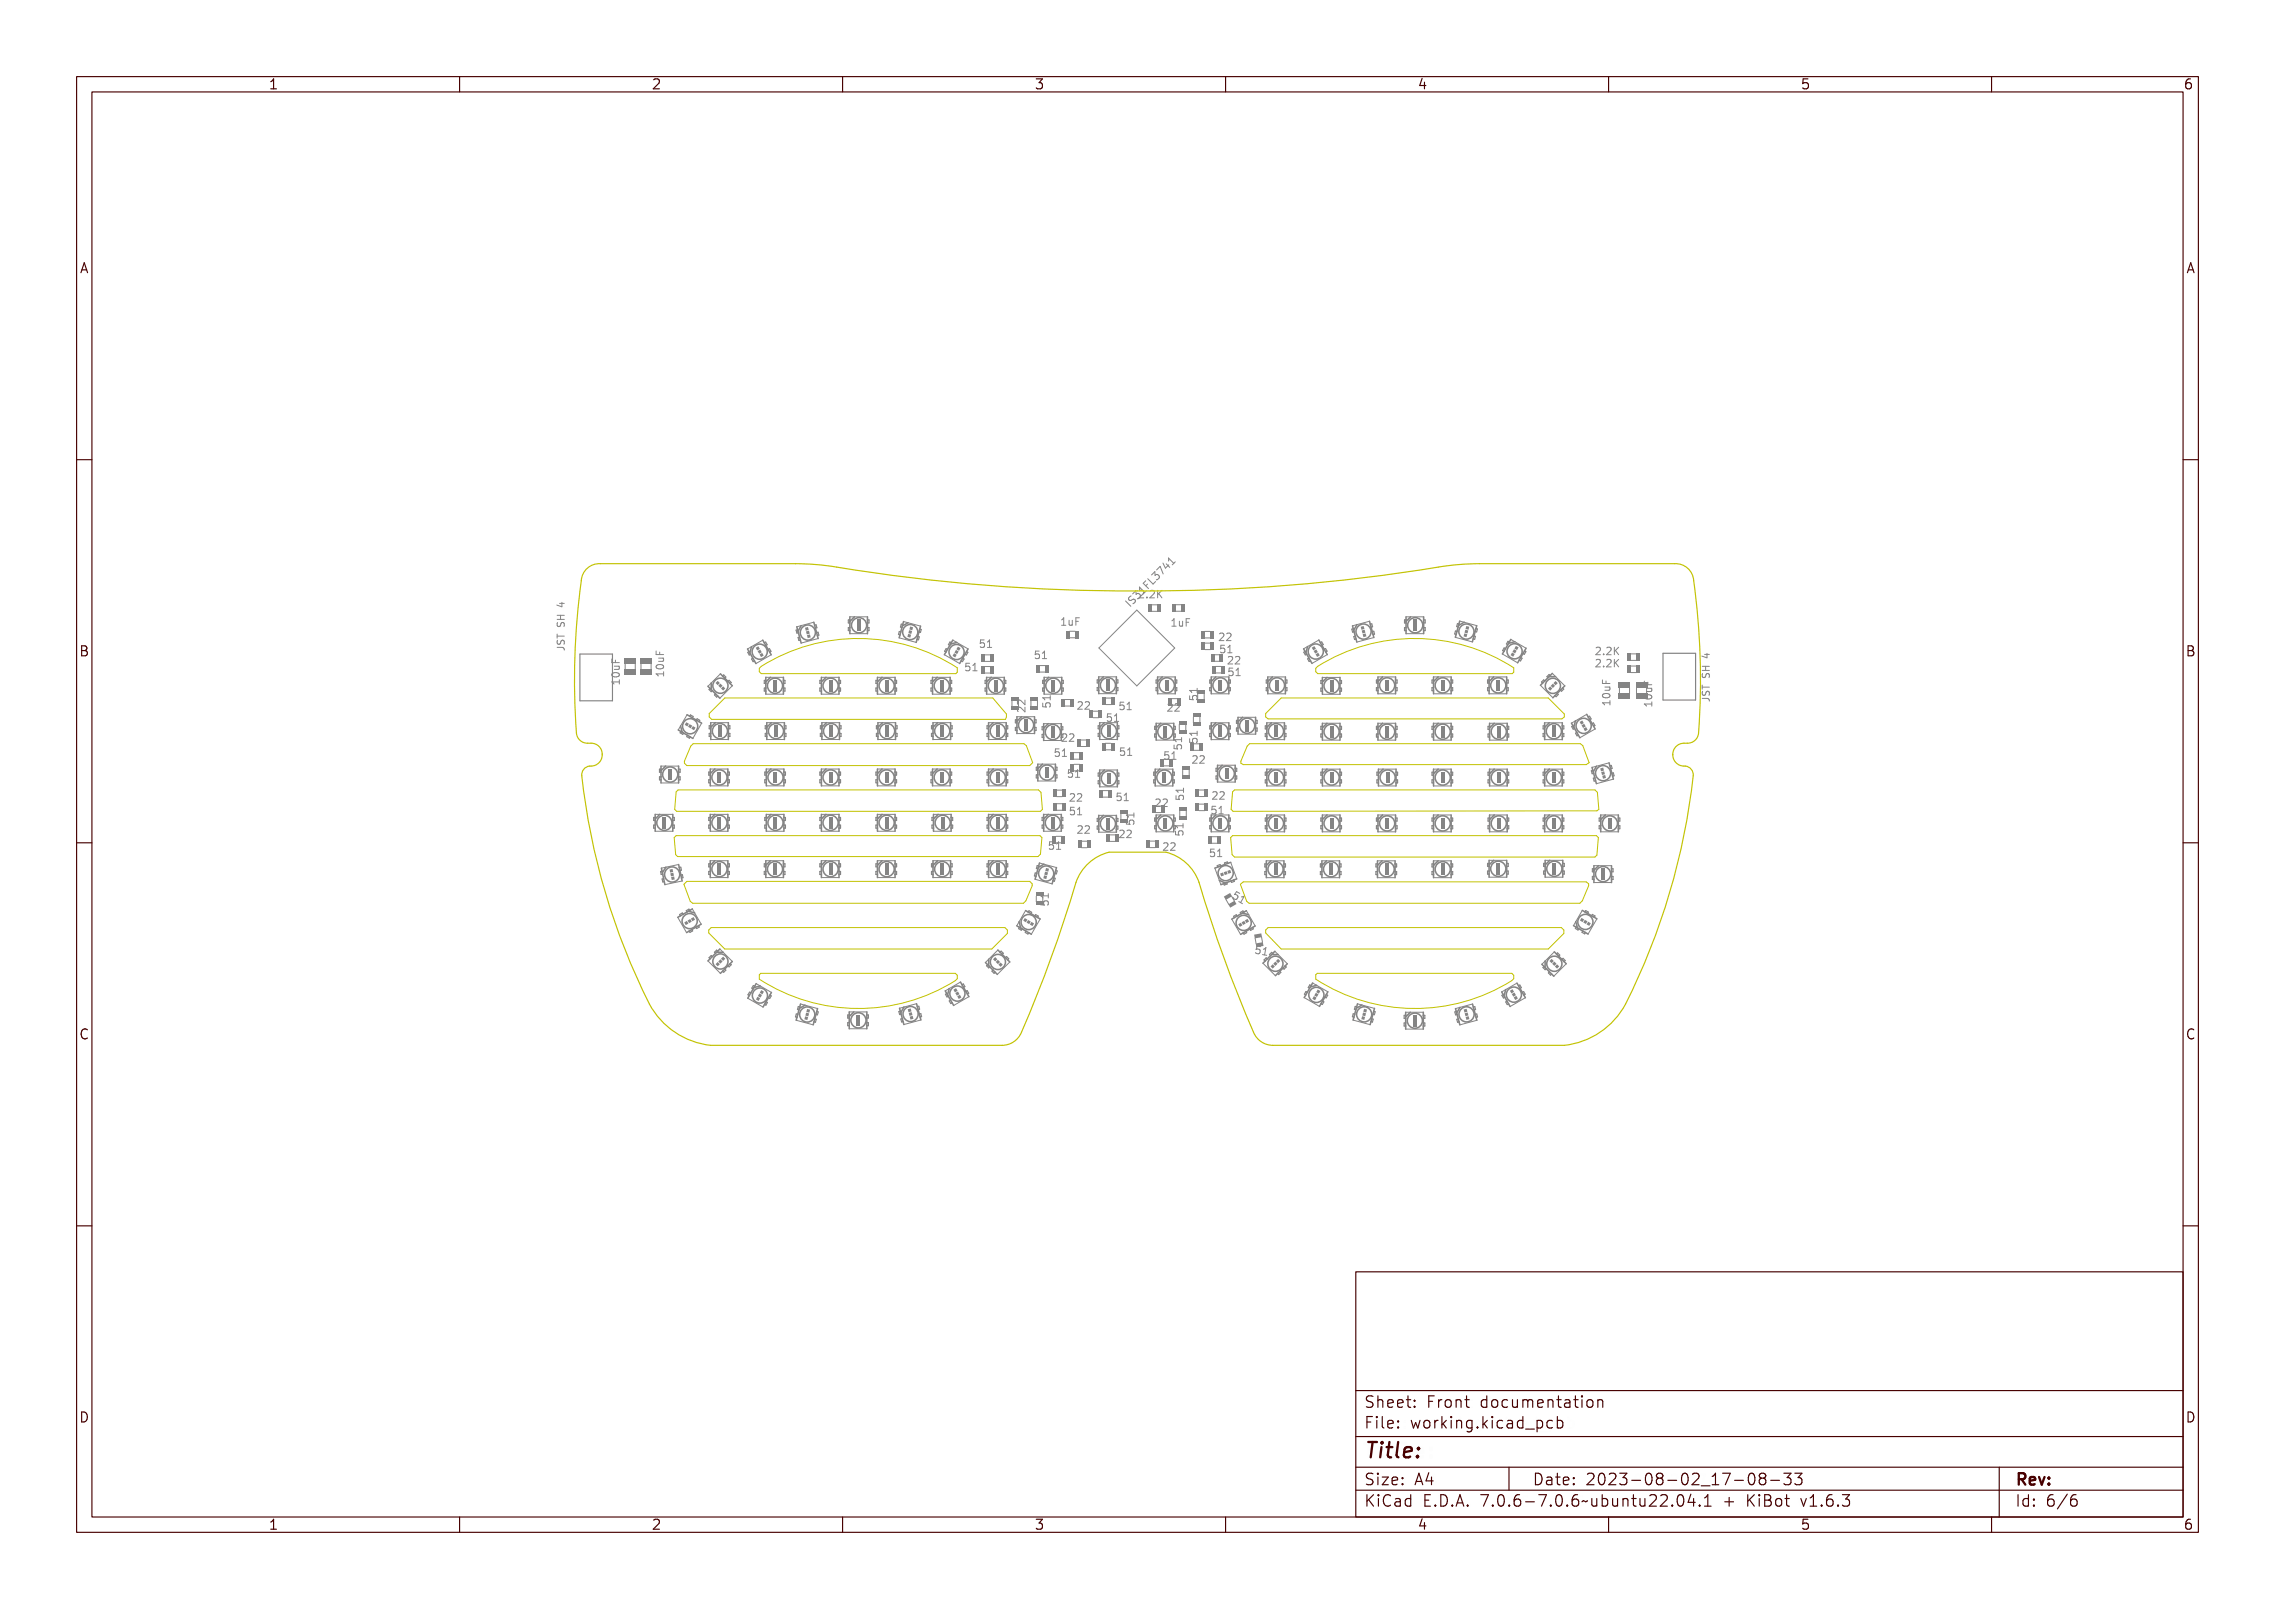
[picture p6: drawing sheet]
<svg xmlns="http://www.w3.org/2000/svg" width="297mm" height="210mm" viewBox="0 0 297 210" stroke-linecap="round" stroke-linejoin="round" font-family="sans-serif">
<defs><g id="words">
<text font-size="2.7" fill="#480000" x="178" y="190.3">Title:</text>
<g font-size="2" fill="#480000">
<text x="178" y="183.7">Sheet: Front documentation</text>
<text x="178" y="186.5">File: working.kicad_pcb</text>
<text x="178" y="193.9">Size: A4</text>
<text x="178" y="196.6">KiCad E.D.A. 7.0.6-7.0.6~ubuntu22.04.1 + KiBot v1.6.3</text>
<text x="200" y="193.9">Date: 2023-08-02_17-08-33</text>
<text x="263" y="196.6">Id: 6/6</text>
<text x="263" y="193.9">Rev:</text>
</g>
<g font-size="1.7" fill="#480000">
<text x="35" y="11.7">1</text>
<text x="85" y="11.7">2</text>
<text x="135" y="11.7">3</text>
<text x="185" y="11.7">4</text>
<text x="235" y="11.7">5</text>
<text x="285" y="11.7">6</text>
<text x="10.5" y="35.7">A</text>
<text x="285.5" y="35.7">A</text>
<text x="10.5" y="85.6">B</text>
<text x="285.5" y="85.6">B</text>
<text x="10.5" y="135.7">C</text>
<text x="285.5" y="135.7">C</text>
<text x="10.5" y="185.6">D</text>
<text x="285.5" y="185.6">D</text>
<text x="35" y="199.7">1</text>
<text x="85" y="199.7">2</text>
<text x="135" y="199.7">3</text>
<text x="185" y="199.7">4</text>
<text x="235" y="199.7">5</text>
<text x="285" y="199.7">6</text>
</g>
<g font-size="1.3" fill="#848484">
<text x="138.7" y="81.6">1uF</text>
<text x="147.5" y="79.3" transform="rotate(-45 147.5 79.3)">IS31FL3741</text>
<text x="148.8" y="78.1">2.2K</text>
<text x="152.8" y="81.8">1uF</text>
<text x="159" y="83.7">22</text>
<text x="80.9" y="89" transform="rotate(-90 80.9 89)">10uF</text>
<text x="86.7" y="88.4" transform="rotate(-90 86.7 88.4)">10uF</text>
<text x="126.2" y="87.6">51</text>
<text x="128.1" y="84.5">51</text>
<text x="135.3" y="86">51</text>
<text x="159.1" y="85.2">51</text>
<text x="160.2" y="86.7">22</text>
<text x="160.2" y="88.2">51</text>
<text x="208.4" y="85.5">2.2K</text>
<text x="208.4" y="87.1">2.2K</text>
<text x="133.8" y="92.7" transform="rotate(-90 133.8 92.7)">22</text>
<text x="137.1" y="92.5" transform="rotate(-90 137.1 92.5)">51</text>
<text x="140.5" y="92.6">22</text>
<text x="144.3" y="94.2">51</text>
<text x="146" y="92.7">51</text>
<text x="152.6" y="92.9">22</text>
<text x="156.3" y="91.5" transform="rotate(-90 156.3 91.5)">51</text>
<text x="210.2" y="91.7" transform="rotate(-90 210.2 91.7)">10uF</text>
<text x="215.7" y="91.9" transform="rotate(-90 215.7 91.9)">10uF</text>
<text x="137.9" y="98.8">51</text>
<text x="138.8" y="96.8">22</text>
<text x="139.6" y="101.5">51</text>
<text x="146.1" y="98.6">51</text>
<text x="151.8" y="99.1">51</text>
<text x="154.3" y="97.6" transform="rotate(-90 154.3 97.6)">51</text>
<text x="155.5" y="99.7">22</text>
<text x="156.3" y="96.8" transform="rotate(-90 156.3 96.8)">51</text>
<text x="139.5" y="106.4">51</text>
<text x="139.5" y="104.6">22</text>
<text x="145.6" y="104.5">51</text>
<text x="148.1" y="107.5" transform="rotate(-90 148.1 107.5)">51</text>
<text x="150.7" y="105.3">22</text>
<text x="154.5" y="104.2" transform="rotate(-90 154.5 104.2)">51</text>
<text x="158" y="106.3">51</text>
<text x="158.1" y="104.4">22</text>
<text x="137.1" y="110.9">51</text>
<text x="140.9" y="108.8">22</text>
<text x="146.3" y="109.4">22</text>
<text x="151.7" y="111">22</text>
<text x="154.5" y="108.9" transform="rotate(-90 154.5 108.9)">51</text>
<text x="157.8" y="111.8">51</text>
<text x="136.9" y="118" transform="rotate(-90 136.9 118)">51</text>
<text x="160.7" y="117.1" transform="rotate(30 160.7 117.1)">51</text>
<text x="163.7" y="124.4" transform="rotate(10 163.7 124.4)">51</text>
</g>
</g></defs>
<g fill="none" stroke="#848484" stroke-width=".13">
<path d="M72.9 79.2h.6v-.1h.1v.1h.2v.1h-.2v.4h-.1l-.6-.3zM73 79.3h.5v.3zM73 78.8h.7M73.4 78.6v.6l-.7-.2M146.9 78.6l.4-.4v.1l-.1 .1 .5 .5 .2-.1v.1l-.3 .4-.1-.1 .1-.2-.5-.5-.1 .2zM147.6 77.8l.2-.1 .1 .1a.2 .2 0 0 0-.2 .1 .2 .2 0 0 0 .1 .3 .33 .33 0 0 1 .6 0 .33 .33 0 0 1-.3 .5l-.1-.1a.22 .22 0 0 0 .3-.2 .22 .22 0 0 0-.2-.2 .29 .29 0 0 1-.4 .1 .29 .29 0 0 1-.1-.5zM148.2 77.3a.24 .24 0 0 1 .3-.1 .24 .24 0 0 1 .1 .3 .31 .31 0 0 1 .4 .3 .31 .31 0 0 1-.3 .3h-.2a.23 .23 0 0 0 .3-.2 .23 .23 0 0 0-.2-.3l-.2 .1v-.1a.17 .17 0 0 0 0-.3 .17 .17 0 0 0-.2 .2l-.1 .1-.1-.1zM148.7 76.7h.1l.6 .5 .2-.1v.1l-.3 .4-.1-.1 .1-.2-.5-.5-.1 .2-.1-.1zM148.9 77.2a.34 .34 0 0 1 .5 0 .34 .34 0 0 1-.2 .5l-.2 .3h.4v.1h-.5l.2-.4a.27 .27 0 0 0 .2-.2 .27 .27 0 0 0-.2-.3l-.2 .1zM149.1 76.3l.4-.4 .1 .1-.3 .3 .2 .2 .3-.2-.2 .3 .3 .3-.1 .1zM149.8 75.7l.6 .6 .3-.3 .1 .1-.4 .4-.7-.7zM149.9 77.9h.1v.2h-.1z"/>
<path d="M150.4 75.1a.24 .24 0 0 1 .3-.1 .24 .24 0 0 1 .1 .3 .31 .31 0 0 1 .4 .2 .31 .31 0 0 1-.3 .4l-.1-.1a.23 .23 0 0 0 .2-.2 .23 .23 0 0 0-.2-.2l-.1 .1-.1-.1h.1a.17 .17 0 0 0-.1-.3 .17 .17 0 0 0-.2 .1l-.1 .2-.1-.1zM150.4 77.2a.34 .34 0 0 1 .6 0 .34 .34 0 0 1-.2 .5l-.2 .3h.4v.1h-.6l.2-.4a.27 .27 0 0 0 .3-.2 .27 .27 0 0 0-.3-.3l-.2 .1zM150.8 74.7l.4-.4 .4 .9-.1 .1-.3-.8-.4 .3zM151.2 77.1h.1v.4l.4-.4h.2l-.4 .4 .4 .6h-.2l-.3-.5-.1 .1v.4h-.1zM151.6 73.9l.1-.1 .4 .5 .1-.1h.1l-.1 .1 .1 .2-.1 .1-.1-.2-.3 .3zM151.7 74l.3 .3-.2 .2zM152.1 73.4l.1-.1 .5 .6 .2-.1 .1 .1-.4 .3-.1-.1 .2-.1-.6-.5-.1 .2-.1-.1zM153.4 73.3l-.4 .4M72.7 84.5h.7a.3 .3 0 0 1 .3 .4M72.7 82.8v.5M72.7 83h1M72.7 80.8h1"/>
<path d="M72.7 80.3h1M72.8 81.2l-.1 .4 .2 .2 .2-.1 .2-.4h.3l.1 .1-.1 .4M72.8 83.6l-.1 .3 .1 .2h.3l.2-.5h.2l.2 .1-.1 .4M72.9 84.5h.6a.33 .33 0 0 1 .2 .5h-.1a.21 .21 0 0 0 .1-.3 .21 .21 0 0 0-.2-.1h-.5v.2h-.1zM72.9 82.8h.1v.3h.8v.1h-.8v.3h-.1zM72.9 80.6h.9v.1h-.4v.4h.4v.1h-.9v-.1h.4v-.4h-.4zM72.9 83.7h.1a.2 .2 0 0 0 0 .2 .2 .2 0 0 0 .2 .1 .3 .3 0 0 1 .2-.4 .3 .3 0 0 1 .4 .2 .3 .3 0 0 1-.2 .4 .21 .21 0 0 0 .1-.3 .21 .21 0 0 0-.3-.1 .3 .3 0 0 1-.4 .4 .3 .3 0 0 1-.1-.5zM72.9 81.4h.1a.2 .2 0 0 0 0 .3 .2 .2 0 0 0 .2 .1 .3 .3 0 0 1 .2-.4 .3 .3 0 0 1 .4 .2 .3 .3 0 0 1-.2 .3 .21 .21 0 0 0 .1-.3 .21 .21 0 0 0-.3 0 .3 .3 0 0 1-.4 .3 .3 .3 0 0 1-.1-.5zM73.2 80.3v.5M79.9 88.5h.9v-.2h.1v.5h-.1v-.2h-.7v.2h-.1zM79.9 85.9h.1v.5h.3v-.4h.1v.4h.5v.1h-1zM80 87.6l.2-.1a.53 .53 0 0 1 .7 .3 .55 .55 0 0 1-.5 .3 .55 .55 0 0 1-.5-.3z"/>
<path d="M80.1 87.7l.5-.1 .2 .2a.52 .52 0 0 1-.8 0zM80.2 86.8h.7v.1h-.1a.23 .23 0 0 1 .1 .3 .23 .23 0 0 1-.3 .1h-.4v-.1h.5l.1-.2-.1-.1h-.5zM85.7 87.9h.9v-.2h.1v.6h-.1v-.2h-.8l.1 .2h-.1zM85.7 85.4h.1v.4h.3v-.4h.1v.4h.5v.1h-1zM85.8 87h.2a.53 .53 0 0 1 .7 .3 .55 .55 0 0 1-.5 .3 .55 .55 0 0 1-.5-.3zM85.8 87.2l.6-.1 .2 .2a.52 .52 0 0 1-.8 0zM86 86.2h.7v.1h-.1a.23 .23 0 0 1 .1 .3 .23 .23 0 0 1-.3 .1h-.4v-.1h.5l.1-.1-.1-.2h-.5zM138.9 80.7h.3v.8h.2v.1h-.5v-.1h.2v-.7l-.2 .1zM139.6 80.9h.2v.6l.1 .1 .2-.2v-.5h.1v.7h-.1v-.1a.23 .23 0 0 1-.3 .1 .23 .23 0 0 1-.2-.2zM140.4 80.7h.6v.1h-.4v.3h.4v.1h-.4v.4h-.2zM152.9 80.9l.4-.1v.9h.2v.1h-.6v-.1h.3v-.8l-.3 .1zM153.7 81.1h.1v.5l.1 .1 .2-.1v-.5h.1v.7h-.1v-.1a.23 .23 0 0 1-.3 .1 .23 .23 0 0 1-.1-.3z"/>
<path d="M154.5 80.8h.6v.1h-.5v.3h.4v.1h-.4v.5h-.1zM208.5 84.6a.34 .34 0 0 1 .5 .1 .34 .34 0 0 1-.2 .5l-.2 .2h.5v.1h-.6l.2-.3a.27 .27 0 0 0 .2-.3 .27 .27 0 0 0-.2-.3l-.2 .1zM208.5 86.2a.34 .34 0 0 1 .5 .1 .34 .34 0 0 1-.2 .5l-.2 .2h.5v.1h-.6l.2-.3a.27 .27 0 0 0 .2-.3 .27 .27 0 0 0-.2-.3l-.2 .1zM209.3 91.2h.8v-.2h.1v.6h-.1v-.3h-.7v.3h-.1zM209.3 88.7h.1v.4h.3v-.4h.1v.4h.4v.1h-.9zM209.4 90.3h.1a.53 .53 0 0 1 .7 .2 .55 .55 0 0 1-.5 .4 .55 .55 0 0 1-.5-.4zM209.4 90.5l.5-.1 .2 .1a.52 .52 0 0 1-.7 0zM209.5 85.3h.1v.2h-.1zM209.5 86.9h.1v.2h-.1zM209.5 89.5h.7v.1h-.1a.23 .23 0 0 1 .1 .3 .23 .23 0 0 1-.3 .1h-.4v-.1h.5l.1-.1-.1-.2h-.5zM210.1 84.6a.34 .34 0 0 1 .5 .1 .34 .34 0 0 1-.2 .5l-.2 .2h.4v.1h-.5l.2-.3a.27 .27 0 0 0 .2-.3 .27 .27 0 0 0-.2-.3l-.2 .1zM210.1 86.2a.34 .34 0 0 1 .5 .1 .34 .34 0 0 1-.2 .5l-.2 .2h.4v.1h-.5l.2-.3a.27 .27 0 0 0 .2-.3 .27 .27 0 0 0-.2-.3l-.2 .1z"/>
<path d="M210.8 84.5h.2v.5l.4-.5h.1l-.4 .4 .4 .6h-.1l-.3-.5-.1 .1v.4h-.2zM210.8 86.1h.2v.5l.4-.5h.1l-.4 .4 .4 .6h-.1l-.3-.5-.1 .1v.4h-.2zM214.7 91.4h.9v-.2h.1v.5h-.1v-.2h-.8l.1 .2h-.1zM214.7 88.8h.1v.4h.3v-.3h.1v.3h.5v.2h-1zM214.8 90.5l.2-.1a.53 .53 0 0 1 .7 .3 .55 .55 0 0 1-.5 .3 .55 .55 0 0 1-.5-.3zM214.8 90.6l.6-.1 .2 .2a.52 .52 0 0 1-.8 0zM215 89.6h.7v.2h-.1a.23 .23 0 0 1 .1 .2 .23 .23 0 0 1-.3 .2h-.4v-.1h.5l.1-.2-.1-.1h-.5zM222.2 91.2h.7a.3 .3 0 0 1 .3 .3M222.2 89.4v.6M222.2 89.7h1M222.2 87.5h1M222.2 87h1"/>
<path d="M222.3 87.9l-.1 .4 .1 .1h.3l.2-.4 .2-.1 .2 .2-.1 .3M222.3 90.2l-.1 .4 .1 .1h.3l.2-.4 .2-.1 .2 .2-.1 .4M222.4 91.1h.6a.33 .33 0 0 1 .2 .5h-.1a.21 .21 0 0 0 .1-.2 .21 .21 0 0 0-.2-.2h-.5v.3h-.1zM222.4 89.5h.1v.3h.8v.1h-.8v.3h-.1zM222.4 87.3h.9v.1h-.5v.3h.5v.2h-.9v-.2h.3v-.3h-.3zM222.4 85.9h.6v-.1h.1v.1h.2v.1h-.2v.4h-.2l-.5-.4zM222.4 90.3h.1a.2 .2 0 0 0-.1 .3 .2 .2 0 0 0 .3 .1 .3 .3 0 0 1 .2-.4 .3 .3 0 0 1 .4 .2 .3 .3 0 0 1-.2 .4 .21 .21 0 0 0 .1-.3 .21 .21 0 0 0-.3-.1 .3 .3 0 0 1-.4 .3 .3 .3 0 0 1-.1-.5zM222.4 88.1h.1a.2 .2 0 0 0-.1 .3 .2 .2 0 0 0 .3 0 .3 .3 0 0 1 .2-.4 .3 .3 0 0 1 .4 .2 .3 .3 0 0 1-.2 .4 .21 .21 0 0 0 .1-.3 .21 .21 0 0 0-.3-.1 .3 .3 0 0 1-.4 .4 .3 .3 0 0 1-.1-.5zM222.5 86h.5v.3zM222.5 85.4h.7M222.7 87v.5M222.8 85.3v.6l-.6-.3"/>
<path d="M160.1 117.4l.3 .6"/>
<circle cx="80.4" cy="87.8" r=".09"/>
<circle cx="86.2" cy="87.3" r=".09"/>
<circle cx="209.7" cy="90.5" r=".09"/>
<circle cx="215.2" cy="90.7" r=".09"/>
</g>
<g fill="#848484">
<path d="M159.8 117l.8-.5 .2 .5-.8 .5z" fill-rule="evenodd"/>
<path d="M160.4 118l.8-.4 .2 .4-.8 .5z" fill-rule="evenodd"/>
</g>
<path d="M194.4 88.8h-.2v.4h.2M194.4 89.8h-.2v.4h.2M196.7 88.8h.2v.4h-.2M196.7 89.8h.2v.4h-.2" fill="none" stroke="#848484" stroke-width=".15"/>
<path d="M194.4 88.4h2.3M194.4 90.6h2.3" fill="none" stroke="#848484" stroke-width=".13"/>
<g fill="none" stroke="#848484" stroke-width=".2">
<path d="M194.4 88.4v2.2M195 88.4l-.6 .6M196.7 88.4v2.2"/>
<circle cx="195.6" cy="89.5" r=".99"/>
</g>
<g fill="#848484">
<path d="M195.4 88.8h.4v.4h-.4z" fill-rule="evenodd"/>
<path d="M195.4 89.3h.4v.4h-.4z" fill-rule="evenodd"/>
<path d="M195.4 89.8h.4v.4h-.4z" fill-rule="evenodd"/>
</g>
<path d="M92.7 100.8h-.2v.4h.2M92.7 101.8h-.2v.4h.2M95 100.8h.2v.4h-.2M95 101.8h.2v.4h-.2" fill="none" stroke="#848484" stroke-width=".15"/>
<path d="M92.7 100.4h2.3M92.7 102.6h2.3" fill="none" stroke="#848484" stroke-width=".13"/>
<g fill="none" stroke="#848484" stroke-width=".2">
<path d="M92.7 100.4v2.2M93.3 100.4l-.6 .6M95 100.4v2.2"/>
<circle cx="93.9" cy="101.5" r=".99"/>
</g>
<g fill="#848484">
<path d="M93.7 100.8h.4v.4h-.4z" fill-rule="evenodd"/>
<path d="M93.7 101.3h.4v.4h-.4z" fill-rule="evenodd"/>
<path d="M93.7 101.8h.4v.4h-.4z" fill-rule="evenodd"/>
</g>
<path d="M85.5 106.7h-.2v.4h.2M85.5 107.7h-.2v.4h.2M87.8 106.7h.2v.4h-.2M87.8 107.7h.2v.4h-.2" fill="none" stroke="#848484" stroke-width=".15"/>
<path d="M85.5 106.3h2.3M85.5 108.5h2.3" fill="none" stroke="#848484" stroke-width=".13"/>
<g fill="none" stroke="#848484" stroke-width=".2">
<path d="M85.5 106.3v2.2M86.1 106.3l-.6 .6M87.8 106.3v2.2"/>
<circle cx="86.7" cy="107.4" r=".99"/>
</g>
<g fill="#848484">
<path d="M86.5 106.7h.4v.4h-.4z" fill-rule="evenodd"/>
<path d="M86.5 107.2h.4v.4h-.4z" fill-rule="evenodd"/>
<path d="M86.5 107.7h.4v.4h-.4z" fill-rule="evenodd"/>
</g>
<path d="M135.3 117v.7" fill="none" stroke="#848484" stroke-width=".13"/>
<g fill="#848484">
<path d="M135.2 116.5h1v.5h-1z" fill-rule="evenodd"/>
<path d="M135.2 117.7h1v.5h-1z" fill-rule="evenodd"/>
</g>
<path d="M144.3 97h.7M144.3 97.9h.7" fill="none" stroke="#848484" stroke-width=".13"/>
<g fill="#848484">
<path d="M143.8 97h.5v.9h-.5z" fill-rule="evenodd"/>
<path d="M145 97h.5v.9h-.5z" fill-rule="evenodd"/>
</g>
<path d="M187.1 106.8h-.2v.4h.2M187.1 107.8h-.2v.4h.2M189.4 106.8h.2v.4h-.2M189.4 107.8h.2v.4h-.2" fill="none" stroke="#848484" stroke-width=".15"/>
<path d="M187.1 106.4h2.3M187.1 108.6h2.3" fill="none" stroke="#848484" stroke-width=".13"/>
<g fill="none" stroke="#848484" stroke-width=".2">
<path d="M187.1 106.4v2.2M187.7 106.4l-.6 .6M189.4 106.4v2.2"/>
<circle cx="188.3" cy="107.5" r=".99"/>
</g>
<g fill="#848484">
<path d="M188.1 106.8h.4v.4h-.4z" fill-rule="evenodd"/>
<path d="M188.1 107.3h.4v.4h-.4z" fill-rule="evenodd"/>
<path d="M188.1 107.8h.4v.4h-.4z" fill-rule="evenodd"/>
</g>
<path d="M150.9 106.8h-.2v.4h.2M150.9 107.8h-.2v.4h.2M153.2 106.8h.2v.4" fill="none" stroke="#848484" stroke-width=".15"/>
<path d="M150.9 106.4h2.3M150.9 108.6h2.3" fill="none" stroke="#848484" stroke-width=".13"/>
<g fill="none" stroke="#848484" stroke-width=".2">
<path d="M150.9 106.4v2.2M151.5 106.4l-.6 .6M153.2 106.4v.8"/>
<circle cx="152.1" cy="107.5" r=".99"/>
</g>
<g fill="#848484">
<path d="M151.9 106.8h.4v.4h-.4z" fill-rule="evenodd"/>
<path d="M151.9 107.3h.4v.4h-.4z" fill-rule="evenodd"/>
<path d="M151.9 107.8h.4v.4h-.4z" fill-rule="evenodd"/>
</g>
<path d="M132.1 91.4v.8" fill="none" stroke="#848484" stroke-width=".13"/>
<g fill="#848484">
<path d="M132.1 91h.9v.5h-.9z" fill-rule="evenodd"/>
<path d="M132.1 92.1h.9v.5h-.9z" fill-rule="evenodd"/>
</g>
<path d="M129.1 100.8h-.2v.4h.2M129.1 101.8h-.2v.4h.2M131.4 100.8h.2v.4h-.2M131.4 101.8h.2v.4h-.2" fill="none" stroke="#848484" stroke-width=".15"/>
<path d="M129.1 100.4h2.3M129.1 102.6h2.3" fill="none" stroke="#848484" stroke-width=".13"/>
<g fill="none" stroke="#848484" stroke-width=".2">
<path d="M129.1 100.4v2.2M129.7 100.4l-.6 .6M131.4 100.4v2.2"/>
<circle cx="130.3" cy="101.5" r=".99"/>
</g>
<g fill="#848484">
<path d="M130.1 100.8h.4v.4h-.4z" fill-rule="evenodd"/>
<path d="M130.1 101.3h.4v.4h-.4z" fill-rule="evenodd"/>
<path d="M130.1 101.8h.4v.4h-.4z" fill-rule="evenodd"/>
</g>
<path d="M107.2 100.8h-.2v.4h.2M107.2 101.8h-.2v.4h.2M109.5 100.8h.2v.4h-.2M109.5 101.8h.2v.4h-.2" fill="none" stroke="#848484" stroke-width=".15"/>
<path d="M107.2 100.4h2.3M107.2 102.6h2.3" fill="none" stroke="#848484" stroke-width=".13"/>
<g fill="none" stroke="#848484" stroke-width=".2">
<path d="M107.2 100.4v2.2M107.8 100.4l-.6 .6M109.5 100.4v2.2"/>
<circle cx="108.4" cy="101.5" r=".99"/>
</g>
<g fill="#848484">
<path d="M108.2 100.8h.4v.4h-.4z" fill-rule="evenodd"/>
<path d="M108.2 101.3h.4v.4h-.4z" fill-rule="evenodd"/>
<path d="M108.2 101.8h.4v.4h-.4z" fill-rule="evenodd"/>
</g>
<path d="M134.2 119l.1-.1 .4 .2-.1 .1M135.1 119.5l.1-.1 .3 .2-.1 .1M133.1 121l-.1 .2 .3 .2 .1-.2M134 121.5l-.1 .2 .3 .2 .1-.2" fill="none" stroke="#848484" stroke-width=".15"/>
<path d="M133.9 118.8l-1.2 2M135.8 119.9l-1.2 2" fill="none" stroke="#848484" stroke-width=".13"/>
<g fill="none" stroke="#848484" stroke-width=".2">
<path d="M133.9 118.8l1.9 1.1M132.7 120.8l.6 .3M133 120.3l.3 .8M133.3 121.1l1.3 .8"/>
<circle cx="134.3" cy="120.3" r=".99"/>
</g>
<g fill="#848484">
<path d="M133.8 119.8l.3 .2-.2 .4-.3-.2z" fill-rule="evenodd"/>
<path d="M134.2 120.1l.4 .2-.2 .3-.4-.2z" fill-rule="evenodd"/>
<path d="M134.7 120.3l.3 .2-.2 .4-.3-.2z" fill-rule="evenodd"/>
</g>
<path d="M143.9 104h.7M143.9 103.2h.7" fill="none" stroke="#848484" stroke-width=".13"/>
<g fill="#848484">
<path d="M144.6 103.1h.5v1h-.5z" fill-rule="evenodd"/>
<path d="M143.4 103.1h.5v1h-.5z" fill-rule="evenodd"/>
</g>
<path d="M104.1 82.2h-.2l.1 .4h.2M104.4 83.2h-.2l.1 .4 .2-.1M106.3 81.6l.2-.1 .1 .4-.1 .1M106.6 82.6l.2-.1 .1 .4-.2 .1" fill="none" stroke="#848484" stroke-width=".15"/>
<path d="M106.2 81.2l-2.2 .6M106.8 83.3l-2.2 .6" fill="none" stroke="#848484" stroke-width=".13"/>
<g fill="none" stroke="#848484" stroke-width=".2">
<path d="M104 81.8l.2 .6M104.2 82.4l.4 1.5M104.6 81.7l-.4 .7M106.2 81.2l.6 2.1"/>
<circle cx="105.5" cy="82.6" r=".99"/>
</g>
<g fill="#848484">
<path d="M105.1 81.9l.4-.1 .1 .4-.4 .1z" fill-rule="evenodd"/>
<path d="M105.2 82.4l.4-.1 .1 .4-.4 .1z" fill-rule="evenodd"/>
<path d="M105.3 82.9l.4-.1 .1 .4-.3 .1z" fill-rule="evenodd"/>
</g>
<path d="M83.7 86.6v.8M85 86.6v.7" fill="none" stroke="#848484" stroke-width=".13"/>
<g fill="#848484">
<path d="M83.6 87.3h1.5v.8h-1.5z" fill-rule="evenodd"/>
<path d="M83.6 85.9h1.5v.7h-1.5z" fill-rule="evenodd"/>
</g>
<path d="M121.7 100.8h-.2v.4h.2M121.7 101.8h-.2v.4h.2M124 100.8h.2v.4h-.2M124 101.8h.2v.4h-.2" fill="none" stroke="#848484" stroke-width=".15"/>
<path d="M121.7 100.4h2.3M121.7 102.6h2.3" fill="none" stroke="#848484" stroke-width=".13"/>
<g fill="none" stroke="#848484" stroke-width=".2">
<path d="M121.7 100.4v2.2M122.3 100.4l-.6 .6M124 100.4v2.2"/>
<circle cx="122.9" cy="101.5" r=".99"/>
</g>
<g fill="#848484">
<path d="M122.7 100.8h.4v.4h-.4z" fill-rule="evenodd"/>
<path d="M122.7 101.3h.4v.4h-.4z" fill-rule="evenodd"/>
<path d="M122.7 101.8h.4v.4h-.4z" fill-rule="evenodd"/>
</g>
<path d="M139 91.3h.7M139 92.2h.7" fill="none" stroke="#848484" stroke-width=".13"/>
<g fill="#848484">
<path d="M138.5 91.3h.5v.9h-.5z" fill-rule="evenodd"/>
<path d="M139.7 91.3h.5v.9h-.5z" fill-rule="evenodd"/>
</g>
<path d="M179.8 112.8h-.2v.4h.2M179.8 113.8h-.2v.4h.2M182.1 112.8h.2v.4h-.2M182.1 113.8h.2v.4h-.2" fill="none" stroke="#848484" stroke-width=".15"/>
<path d="M179.8 112.4h2.3M179.8 114.6h2.3" fill="none" stroke="#848484" stroke-width=".13"/>
<g fill="none" stroke="#848484" stroke-width=".2">
<path d="M179.8 112.4v2.2M180.4 112.4l-.6 .6M182.1 112.4v2.2"/>
<circle cx="181" cy="113.5" r=".99"/>
</g>
<g fill="#848484">
<path d="M180.8 112.8h.4v.4h-.4z" fill-rule="evenodd"/>
<path d="M180.8 113.3h.4v.4h-.4z" fill-rule="evenodd"/>
<path d="M180.8 113.8h.4v.4h-.4z" fill-rule="evenodd"/>
</g>
<path d="M187.1 112.8h-.2v.4h.2M187.1 113.8h-.2v.4h.2M189.4 112.8h.2v.4h-.2M189.4 113.8h.2v.4h-.2" fill="none" stroke="#848484" stroke-width=".15"/>
<path d="M187.1 112.4h2.3M187.1 114.6h2.3" fill="none" stroke="#848484" stroke-width=".13"/>
<g fill="none" stroke="#848484" stroke-width=".2">
<path d="M187.1 112.4v2.2M187.7 112.4l-.6 .6M189.4 112.4v2.2"/>
<circle cx="188.3" cy="113.5" r=".99"/>
</g>
<g fill="#848484">
<path d="M188.1 112.8h.4v.4h-.4z" fill-rule="evenodd"/>
<path d="M188.1 113.3h.4v.4h-.4z" fill-rule="evenodd"/>
<path d="M188.1 113.8h.4v.4h-.4z" fill-rule="evenodd"/>
</g>
<path d="M129.1 94.7h-.2v.4h.2M129.1 95.7h-.2v.4h.2M131.4 94.7h.2v.4h-.2M131.4 95.7h.2v.4h-.2" fill="none" stroke="#848484" stroke-width=".15"/>
<path d="M129.1 94.3h2.3M129.1 96.5h2.3" fill="none" stroke="#848484" stroke-width=".13"/>
<g fill="none" stroke="#848484" stroke-width=".2">
<path d="M129.1 94.3v2.2M129.7 94.3l-.6 .6M131.4 94.3v2.2"/>
<circle cx="130.3" cy="95.4" r=".99"/>
</g>
<g fill="#848484">
<path d="M130.1 94.7h.4v.4h-.4z" fill-rule="evenodd"/>
<path d="M130.1 95.2h.4v.4h-.4z" fill-rule="evenodd"/>
<path d="M130.1 95.7h.4v.4h-.4z" fill-rule="evenodd"/>
</g>
<path d="M194.5 106.8h-.2v.4h.2M194.5 107.8h-.2v.4h.2M196.8 106.8h.2v.4h-.2M196.8 107.8h.2v.4h-.2" fill="none" stroke="#848484" stroke-width=".15"/>
<path d="M194.5 106.4h2.3M194.5 108.6h2.3" fill="none" stroke="#848484" stroke-width=".13"/>
<g fill="none" stroke="#848484" stroke-width=".2">
<path d="M194.5 106.4v2.2M195.1 106.4l-.6 .6M196.8 106.4v2.2"/>
<circle cx="195.7" cy="107.5" r=".99"/>
</g>
<g fill="#848484">
<path d="M195.5 106.8h.4v.4h-.4z" fill-rule="evenodd"/>
<path d="M195.5 107.3h.4v.4h-.4z" fill-rule="evenodd"/>
<path d="M195.5 107.8h.4v.4h-.4z" fill-rule="evenodd"/>
</g>
<path d="M150.9 94.8h-.2v.4h.2M150.9 95.8h-.2v.4h.2M153.2 94.8h.2v.4h-.2" fill="none" stroke="#848484" stroke-width=".15"/>
<path d="M150.9 94.4h2.3M150.9 96.6h2.3" fill="none" stroke="#848484" stroke-width=".13"/>
<g fill="none" stroke="#848484" stroke-width=".2">
<path d="M150.9 94.4v2.2M151.5 94.4l-.6 .6M153.2 94.4v1.4"/>
<circle cx="152.1" cy="95.5" r=".99"/>
</g>
<g fill="#848484">
<path d="M151.9 94.8h.4v.4h-.4z" fill-rule="evenodd"/>
<path d="M151.9 95.3h.4v.4h-.4z" fill-rule="evenodd"/>
<path d="M151.9 95.8h.4v.4h-.4z" fill-rule="evenodd"/>
</g>
<path d="M205.4 94.7l-.2 .1 .2 .4 .2-.1M205.9 95.6l-.2 .1 .2 .3 .2-.1M207.3 93.6l.2-.1 .2 .3-.2 .1M207.8 94.4l.2-.1 .2 .4-.2 .1" fill="none" stroke="#848484" stroke-width=".15"/>
<path d="M207.1 93.2l-1.9 1.2M208.2 95.1l-1.9 1.2" fill="none" stroke="#848484" stroke-width=".13"/>
<g fill="none" stroke="#848484" stroke-width=".2">
<path d="M205.2 94.4l.3 .5M205.5 94.9l.8 1.4M205.7 94.1l-.2 .8M207.1 93.2l1.1 1.9"/>
<circle cx="206.7" cy="94.7" r=".99"/>
</g>
<g fill="#848484">
<path d="M206.2 94.2l.4-.2 .2 .4-.4 .2z" fill-rule="evenodd"/>
<path d="M206.5 94.7l.3-.2 .2 .3-.3 .2z" fill-rule="evenodd"/>
<path d="M206.7 95.1l.4-.2 .2 .3-.4 .2z" fill-rule="evenodd"/>
</g>
<path d="M100 112.7h-.2v.4h.2M100 113.7h-.2v.4h.2M102.3 112.7h.2v.4h-.2M102.3 113.7h.2v.4h-.2" fill="none" stroke="#848484" stroke-width=".15"/>
<path d="M100 112.3h2.3M100 114.5h2.3" fill="none" stroke="#848484" stroke-width=".13"/>
<g fill="none" stroke="#848484" stroke-width=".2">
<path d="M100 112.3v2.2M100.6 112.3l-.6 .6M102.3 112.3v2.2"/>
<circle cx="101.2" cy="113.4" r=".99"/>
</g>
<g fill="#848484">
<path d="M101 112.7h.4v.4h-.4z" fill-rule="evenodd"/>
<path d="M101 113.2h.4v.4h-.4z" fill-rule="evenodd"/>
<path d="M101 113.7h.4v.4h-.4z" fill-rule="evenodd"/>
</g>
<path d="M88.9 95.5l-.1 .2 .3 .2 .1-.2M89.8 96l-.1 .2 .3 .2 .1-.2M90 93.5l.1-.2 .4 .2-.1 .2M90.9 94l.1-.2 .4 .2-.1 .2" fill="none" stroke="#848484" stroke-width=".15"/>
<path d="M89.7 93.3l-1.2 2M91.6 94.4l-1.1 2" fill="none" stroke="#848484" stroke-width=".13"/>
<g fill="none" stroke="#848484" stroke-width=".2">
<path d="M88.5 95.3l2 1.1M88.8 94.8l.3 .8M89.7 93.3l1.9 1.1"/>
<circle cx="90.1" cy="94.8" r=".99"/>
</g>
<g fill="#848484">
<path d="M89.6 94.3l.3 .2-.2 .3-.3-.2z" fill-rule="evenodd"/>
<path d="M90 94.5l.4 .2-.2 .4-.4-.2z" fill-rule="evenodd"/>
<path d="M90.5 94.8l.3 .2-.2 .3-.3-.2z" fill-rule="evenodd"/>
</g>
<path d="M155.8 93.6v.7M156.6 93.6v.7" fill="none" stroke="#848484" stroke-width=".13"/>
<g fill="#848484">
<path d="M155.7 93.1h1v.5h-1z" fill-rule="evenodd"/>
<path d="M155.7 94.3h1v.5h-1z" fill-rule="evenodd"/>
</g>
<path d="M128.6 86.3h.7M128.6 85.5h.7" fill="none" stroke="#848484" stroke-width=".13"/>
<g fill="#848484">
<path d="M129.3 85.4h.5v1h-.5z" fill-rule="evenodd"/>
<path d="M128.1 85.4h.5v1h-.5z" fill-rule="evenodd"/>
</g>
<path d="M121.8 112.7h-.2v.4h.2M121.8 113.7h-.2v.4h.2M124.1 112.7h.2v.4h-.2M124.1 113.7h.2v.4h-.2" fill="none" stroke="#848484" stroke-width=".15"/>
<path d="M121.8 112.3h2.3M121.8 114.5h2.3" fill="none" stroke="#848484" stroke-width=".13"/>
<g fill="none" stroke="#848484" stroke-width=".2">
<path d="M121.8 112.3v2.2M122.4 112.3l-.6 .6M124.1 112.3v2.2"/>
<circle cx="123" cy="113.4" r=".99"/>
</g>
<g fill="#848484">
<path d="M122.8 112.7h.4v.4h-.4z" fill-rule="evenodd"/>
<path d="M122.8 113.2h.4v.4h-.4z" fill-rule="evenodd"/>
<path d="M122.8 113.7h.4v.4h-.4z" fill-rule="evenodd"/>
</g>
<path d="M114.6 106.7h-.2v.4h.2M114.6 107.7h-.2v.4h.2M116.9 106.7h.2v.4h-.2M116.9 107.7h.2v.4h-.2" fill="none" stroke="#848484" stroke-width=".15"/>
<path d="M114.6 106.3h2.3M114.6 108.5h2.3" fill="none" stroke="#848484" stroke-width=".13"/>
<g fill="none" stroke="#848484" stroke-width=".2">
<path d="M114.6 106.3v2.2M115.2 106.3l-.6 .6M116.9 106.3v2.2"/>
<circle cx="115.8" cy="107.4" r=".99"/>
</g>
<g fill="#848484">
<path d="M115.6 106.7h.4v.4h-.4z" fill-rule="evenodd"/>
<path d="M115.6 107.2h.4v.4h-.4z" fill-rule="evenodd"/>
<path d="M115.6 107.7h.4v.4h-.4z" fill-rule="evenodd"/>
</g>
<path d="M158.5 85.5h.7M158.5 86.3h.7" fill="none" stroke="#848484" stroke-width=".13"/>
<g fill="#848484">
<path d="M158 85.4h.5v1h-.5z" fill-rule="evenodd"/>
<path d="M159.2 85.4h.5v1h-.5z" fill-rule="evenodd"/>
</g>
<path d="M209 106.8h-.2v.4h.2M209 107.8h-.2v.4h.2M211.3 106.8h.2v.4h-.2M211.3 107.8h.2v.4h-.2" fill="none" stroke="#848484" stroke-width=".15"/>
<path d="M209 106.4h2.3M209 108.6h2.3" fill="none" stroke="#848484" stroke-width=".13"/>
<g fill="none" stroke="#848484" stroke-width=".2">
<path d="M209 106.4v2.2M209.6 106.4l-.6 .6M211.3 106.4v2.2"/>
<circle cx="210.2" cy="107.5" r=".99"/>
</g>
<g fill="#848484">
<path d="M210 106.8h.4v.4h-.4z" fill-rule="evenodd"/>
<path d="M210 107.3h.4v.4h-.4z" fill-rule="evenodd"/>
<path d="M210 107.8h.4v.4h-.4z" fill-rule="evenodd"/>
</g>
<path d="M143.4 106.8h-.2v.4h.2M143.4 107.8h-.2v.4h.2M145.7 106.8h.2v.4h-.2M145.7 107.8h.2v.4h-.2" fill="none" stroke="#848484" stroke-width=".15"/>
<path d="M143.4 106.4h2.3M143.4 108.6h2.3" fill="none" stroke="#848484" stroke-width=".13"/>
<g fill="none" stroke="#848484" stroke-width=".2">
<path d="M143.4 106.4v2.2M144 106.4l-.6 .6M145.7 106.4v2.2"/>
<circle cx="144.6" cy="107.5" r=".99"/>
</g>
<g fill="#848484">
<path d="M144.4 106.8h.4v.4h-.4z" fill-rule="evenodd"/>
<path d="M144.4 107.3h.4v.4h-.4z" fill-rule="evenodd"/>
<path d="M144.4 107.8h.4v.4h-.4z" fill-rule="evenodd"/>
</g>
<path d="M183.5 132.5h-.2v.4h.2M183.5 133.5h-.2v.4h.2M185.8 132.5h.2v.4h-.2M185.8 133.5h.2v.4h-.2" fill="none" stroke="#848484" stroke-width=".15"/>
<path d="M183.5 132.1h2.3M183.5 134.3h2.3" fill="none" stroke="#848484" stroke-width=".13"/>
<g fill="none" stroke="#848484" stroke-width=".2">
<path d="M183.5 132.1v2.2M184.1 132.1l-.6 .6M185.8 132.1v2.2"/>
<circle cx="184.7" cy="133.2" r=".99"/>
</g>
<g fill="#848484">
<path d="M184.5 132.5h.4v.4h-.4z" fill-rule="evenodd"/>
<path d="M184.5 133h.4v.4h-.4z" fill-rule="evenodd"/>
<path d="M184.5 133.5h.4v.4h-.4z" fill-rule="evenodd"/>
</g>
<path d="M163.9 122.4l.1 .7M164.7 122.3l.1 .7" fill="none" stroke="#848484" stroke-width=".13"/>
<g fill="#848484">
<path d="M163.9 123.1l1-.1 .1 .5-1 .1z" fill-rule="evenodd"/>
<path d="M163.7 122l1-.2 .1 .5-1 .2z" fill-rule="evenodd"/>
</g>
<path d="M128.6 87.8h.7M128.6 87h.7" fill="none" stroke="#848484" stroke-width=".13"/>
<g fill="#848484">
<path d="M129.3 86.9h.5v1h-.5z" fill-rule="evenodd"/>
<path d="M128.1 86.9h.5v1h-.5z" fill-rule="evenodd"/>
</g>
<path d="M208.1 113.4h-.2v.4h.2M208.1 114.4h-.2v.4h.2M210.4 113.4h.2v.4h-.2M210.4 114.4h.2v.4h-.2" fill="none" stroke="#848484" stroke-width=".15"/>
<path d="M208.1 113h2.3M208.1 115.2h2.3" fill="none" stroke="#848484" stroke-width=".13"/>
<g fill="none" stroke="#848484" stroke-width=".2">
<path d="M208.1 113v2.2M208.7 113l-.6 .6M210.4 113v2.2"/>
<circle cx="209.3" cy="114.1" r=".99"/>
</g>
<g fill="#848484">
<path d="M209.1 113.4h.4v.4h-.4z" fill-rule="evenodd"/>
<path d="M209.1 113.9h.4v.4h-.4z" fill-rule="evenodd"/>
<path d="M209.1 114.4h.4v.4h-.4z" fill-rule="evenodd"/>
</g>
<path d="M140.2 99.1h.8M140.2 98.2h.8" fill="none" stroke="#848484" stroke-width=".13"/>
<g fill="#848484">
<path d="M140.9 98.2h.5v.9h-.5z" fill-rule="evenodd"/>
<path d="M139.8 98.2h.5v.9h-.5z" fill-rule="evenodd"/>
</g>
<path d="M196.2 129.8l-.1 .1 .2 .4 .1-.1M196.7 130.7l-.1 .1 .2 .3 .1-.1M198.2 128.7l.2-.1 .2 .3-.2 .1M198.7 129.5l.2-.1 .2 .4-.2 .1" fill="none" stroke="#848484" stroke-width=".15"/>
<path d="M198 128.3l-2 1.2M199.1 130.2l-2 1.2" fill="none" stroke="#848484" stroke-width=".13"/>
<g fill="none" stroke="#848484" stroke-width=".2">
<path d="M196 129.5l.3 .5M196.3 130l.8 1.4M196.6 129.2l-.3 .8M198 128.3l1.1 1.9"/>
<circle cx="197.6" cy="129.8" r=".99"/>
</g>
<g fill="#848484">
<path d="M197.1 129.3l.4-.2 .2 .4-.4 .2z" fill-rule="evenodd"/>
<path d="M197.4 129.7l.3-.2 .2 .4-.3 .2z" fill-rule="evenodd"/>
<path d="M197.6 130.2l.4-.2 .2 .3-.4 .2z" fill-rule="evenodd"/>
</g>
<path d="M179.9 88.8h-.2v.4h.2M179.9 89.8h-.2v.4h.2M182.2 88.8h.2v.4h-.2M182.2 89.8h.2v.4h-.2" fill="none" stroke="#848484" stroke-width=".15"/>
<path d="M179.9 88.4h2.3M179.9 90.6h2.3" fill="none" stroke="#848484" stroke-width=".13"/>
<g fill="none" stroke="#848484" stroke-width=".2">
<path d="M179.9 88.4v2.2M180.5 88.4l-.6 .6M182.2 88.4v2.2"/>
<circle cx="181.1" cy="89.5" r=".99"/>
</g>
<g fill="#848484">
<path d="M180.9 88.8h.4v.4h-.4z" fill-rule="evenodd"/>
<path d="M180.9 89.3h.4v.4h-.4z" fill-rule="evenodd"/>
<path d="M180.9 89.8h.4v.4h-.4z" fill-rule="evenodd"/>
</g>
<path d="M194.5 94.8h-.2v.4h.2M194.5 95.8h-.2v.4h.2M196.8 94.8h.2v.4h-.2M196.8 95.8h.2v.4h-.2" fill="none" stroke="#848484" stroke-width=".15"/>
<path d="M194.5 94.4h2.3M194.5 96.6h2.3" fill="none" stroke="#848484" stroke-width=".13"/>
<g fill="none" stroke="#848484" stroke-width=".2">
<path d="M194.5 94.4v2.2M195.1 94.4l-.6 .6M196.8 94.4v2.2"/>
<circle cx="195.7" cy="95.5" r=".99"/>
</g>
<g fill="#848484">
<path d="M195.5 94.8h.4v.4h-.4z" fill-rule="evenodd"/>
<path d="M195.5 95.3h.4v.4h-.4z" fill-rule="evenodd"/>
<path d="M195.5 95.8h.4v.4h-.4z" fill-rule="evenodd"/>
</g>
<path d="M187.1 88.8h-.2v.4h.2M187.1 89.8h-.2v.4h.2M189.4 88.8h.2v.4h-.2M189.4 89.8h.2v.4h-.2" fill="none" stroke="#848484" stroke-width=".15"/>
<path d="M187.1 88.4h2.3M187.1 90.6h2.3" fill="none" stroke="#848484" stroke-width=".13"/>
<g fill="none" stroke="#848484" stroke-width=".2">
<path d="M187.1 88.4v2.2M187.7 88.4l-.6 .6M189.4 88.4v2.2"/>
<circle cx="188.3" cy="89.5" r=".99"/>
</g>
<g fill="#848484">
<path d="M188.1 88.8h.4v.4h-.4z" fill-rule="evenodd"/>
<path d="M188.1 89.3h.4v.4h-.4z" fill-rule="evenodd"/>
<path d="M188.1 89.8h.4v.4h-.4z" fill-rule="evenodd"/>
</g>
<path d="M121.9 106.7h-.2v.4h.2M121.9 107.7h-.2v.4h.2M124.2 106.7h.2v.4h-.2M124.2 107.7h.2v.4h-.2" fill="none" stroke="#848484" stroke-width=".15"/>
<path d="M121.9 106.3h2.3M121.9 108.5h2.3" fill="none" stroke="#848484" stroke-width=".13"/>
<g fill="none" stroke="#848484" stroke-width=".2">
<path d="M121.9 106.3v2.2M122.5 106.3l-.6 .6M124.2 106.3v2.2"/>
<circle cx="123.1" cy="107.4" r=".99"/>
</g>
<g fill="#848484">
<path d="M122.9 106.7h.4v.4h-.4z" fill-rule="evenodd"/>
<path d="M122.9 107.2h.4v.4h-.4z" fill-rule="evenodd"/>
<path d="M122.9 107.7h.4v.4h-.4z" fill-rule="evenodd"/>
</g>
<path d="M138 105.8h.7M138 104.9h.7" fill="none" stroke="#848484" stroke-width=".13"/>
<g fill="#848484">
<path d="M138.6 104.9h.5v.9h-.5z" fill-rule="evenodd"/>
<path d="M137.5 104.9h.5v.9h-.5z" fill-rule="evenodd"/>
</g>
<path d="M146.3 106.2v.7" fill="none" stroke="#848484" stroke-width=".13"/>
<g fill="#848484">
<path d="M146.3 105.8h.9v.5h-.9z" fill-rule="evenodd"/>
<path d="M146.3 106.9h.9v.5h-.9z" fill-rule="evenodd"/>
</g>
<path d="M107.2 106.7h-.2v.4h.2M107.2 107.7h-.2v.4h.2M109.5 106.7h.2v.4h-.2M109.5 107.7h.2v.4h-.2" fill="none" stroke="#848484" stroke-width=".15"/>
<path d="M107.2 106.3h2.3M107.2 108.5h2.3" fill="none" stroke="#848484" stroke-width=".13"/>
<g fill="none" stroke="#848484" stroke-width=".2">
<path d="M107.2 106.3v2.2M107.8 106.3l-.6 .6M109.5 106.3v2.2"/>
<circle cx="108.4" cy="107.4" r=".99"/>
</g>
<g fill="#848484">
<path d="M108.2 106.7h.4v.4h-.4z" fill-rule="evenodd"/>
<path d="M108.2 107.2h.4v.4h-.4z" fill-rule="evenodd"/>
<path d="M108.2 107.7h.4v.4h-.4z" fill-rule="evenodd"/>
</g>
<path d="M107.2 88.8h-.2v.4h.2M107.2 89.8h-.2v.4h.2M109.5 88.8h.2v.4h-.2M109.5 89.8h.2v.4h-.2" fill="none" stroke="#848484" stroke-width=".15"/>
<path d="M107.2 88.4h2.3M107.2 90.6h2.3" fill="none" stroke="#848484" stroke-width=".13"/>
<g fill="none" stroke="#848484" stroke-width=".2">
<path d="M107.2 88.4v2.2M107.8 88.4l-.6 .6M109.5 88.4v2.2"/>
<circle cx="108.4" cy="89.5" r=".99"/>
</g>
<g fill="#848484">
<path d="M108.2 88.8h.4v.4h-.4z" fill-rule="evenodd"/>
<path d="M108.2 89.3h.4v.4h-.4z" fill-rule="evenodd"/>
<path d="M108.2 89.8h.4v.4h-.4z" fill-rule="evenodd"/>
</g>
<path d="M161.6 94h-.2v.4h.2M161.6 95h-.2v.4h.2M163.9 94h.2v.4h-.2M163.9 95h.2v.4h-.2" fill="none" stroke="#848484" stroke-width=".15"/>
<path d="M161.6 93.6h2.3M161.6 95.8h2.3" fill="none" stroke="#848484" stroke-width=".13"/>
<g fill="none" stroke="#848484" stroke-width=".2">
<path d="M161.6 93.6v2.2M162.2 93.6l-.6 .6M163.9 93.6v2.2"/>
<circle cx="162.8" cy="94.7" r=".99"/>
</g>
<g fill="#848484">
<path d="M162.6 94h.4v.4h-.4z" fill-rule="evenodd"/>
<path d="M162.6 94.5h.4v.4h-.4z" fill-rule="evenodd"/>
<path d="M162.6 95h.4v.4h-.4z" fill-rule="evenodd"/>
</g>
<path d="M158.1 88.8h-.2v.4h.2M158.1 89.8h-.2v.4h.2M160.4 88.8h.2v.4h-.2M160.4 89.8h.2v.4h-.2" fill="none" stroke="#848484" stroke-width=".15"/>
<path d="M158.1 88.4h2.3M158.1 90.6h2.3" fill="none" stroke="#848484" stroke-width=".13"/>
<g fill="none" stroke="#848484" stroke-width=".2">
<path d="M158.1 88.4v2.2M158.7 88.4l-.6 .6M160.4 88.4v2.2"/>
<circle cx="159.3" cy="89.5" r=".99"/>
</g>
<g fill="#848484">
<path d="M159.1 88.8h.4v.4h-.4z" fill-rule="evenodd"/>
<path d="M159.1 89.3h.4v.4h-.4z" fill-rule="evenodd"/>
<path d="M159.1 89.8h.4v.4h-.4z" fill-rule="evenodd"/>
</g>
<path d="M150.4 79.8h.7" fill="none" stroke="#848484" stroke-width=".13"/>
<g fill="#848484">
<path d="M151.1 78.9h.5v.9h-.5z" fill-rule="evenodd"/>
<path d="M149.9 78.9h.5v.9h-.5z" fill-rule="evenodd"/>
</g>
<path d="M194.5 100.8h-.2v.4h.2M194.5 101.8h-.2v.4h.2M196.8 100.8h.2v.4h-.2M196.8 101.8h.2v.4h-.2" fill="none" stroke="#848484" stroke-width=".15"/>
<path d="M194.5 100.4h2.3M194.5 102.6h2.3" fill="none" stroke="#848484" stroke-width=".13"/>
<g fill="none" stroke="#848484" stroke-width=".2">
<path d="M194.5 100.4v2.2M195.1 100.4l-.6 .6M196.8 100.4v2.2"/>
<circle cx="195.7" cy="101.5" r=".99"/>
</g>
<g fill="#848484">
<path d="M195.5 100.8h.4v.4h-.4z" fill-rule="evenodd"/>
<path d="M195.5 101.3h.4v.4h-.4z" fill-rule="evenodd"/>
<path d="M195.5 101.8h.4v.4h-.4z" fill-rule="evenodd"/>
</g>
<path d="M150.8 106.1h.8" fill="none" stroke="#848484" stroke-width=".13"/>
<g fill="#848484">
<path d="M150.4 105.2h.5v.9h-.5z" fill-rule="evenodd"/>
<path d="M151.5 105.2h.5v.9h-.5z" fill-rule="evenodd"/>
</g>
<path d="M129.1 112.7h-.2v.4h.2M129.1 113.7h-.2v.4h.2M131.4 112.7h.2v.4h-.2M131.4 113.7h.2v.4h-.2" fill="none" stroke="#848484" stroke-width=".15"/>
<path d="M129.1 112.3h2.3M129.1 114.5h2.3" fill="none" stroke="#848484" stroke-width=".13"/>
<g fill="none" stroke="#848484" stroke-width=".2">
<path d="M129.1 112.3v2.2M129.7 112.3l-.6 .6M131.4 112.3v2.2"/>
<circle cx="130.3" cy="113.4" r=".99"/>
</g>
<g fill="#848484">
<path d="M130.1 112.7h.4v.4h-.4z" fill-rule="evenodd"/>
<path d="M130.1 113.2h.4v.4h-.4z" fill-rule="evenodd"/>
<path d="M130.1 113.7h.4v.4h-.4z" fill-rule="evenodd"/>
</g>
<path d="M135.5 100.1h-.2v.4h.2M135.5 101.1h-.2v.4h.2M137.8 100.1h.2v.4h-.2M137.8 101.1h.2v.4h-.2" fill="none" stroke="#848484" stroke-width=".15"/>
<path d="M135.5 99.7h2.3M135.5 101.9h2.3" fill="none" stroke="#848484" stroke-width=".13"/>
<g fill="none" stroke="#848484" stroke-width=".2">
<path d="M135.5 99.7v2.2M136.1 99.7l-.6 .6M137.8 99.7v2.2"/>
<circle cx="136.7" cy="100.8" r=".99"/>
</g>
<g fill="#848484">
<path d="M136.5 100.1h.4v.4h-.4z" fill-rule="evenodd"/>
<path d="M136.5 100.6h.4v.4h-.4z" fill-rule="evenodd"/>
<path d="M136.5 101.1h.4v.4h-.4z" fill-rule="evenodd"/>
</g>
<path d="M123.7 84.8l-.2-.1-.2 .3 .2 .1M124.2 83.9l-.2-.1-.2 .3 .2 .1M125.7 85.9l.2 .1-.2 .4-.2-.1M126.2 85l.2 .1-.2 .4-.2-.1" fill="none" stroke="#848484" stroke-width=".15"/>
<path d="M123.3 85.5l2 1.1M124.4 83.5l2 1.2" fill="none" stroke="#848484" stroke-width=".13"/>
<g fill="none" stroke="#848484" stroke-width=".2">
<path d="M124.1 84.1l-.8 1.4M124.4 83.5l-.3 .6M124.9 83.8l-.8 .3M126.4 84.7l-1.1 1.9"/>
<circle cx="124.9" cy="85.1" r=".99"/>
</g>
<g fill="#848484">
<path d="M125.1 84.4l.3 .2-.2 .3-.3-.2z" fill-rule="evenodd"/>
<path d="M124.8 84.8l.4 .2-.2 .4-.4-.2z" fill-rule="evenodd"/>
<path d="M124.6 85.3l.3 .2-.2 .3-.3-.2z" fill-rule="evenodd"/>
</g>
<path d="M140.2 99.8h.8" fill="none" stroke="#848484" stroke-width=".13"/>
<g fill="#848484">
<path d="M140.9 99.7h.5v1h-.5z" fill-rule="evenodd"/>
<path d="M139.8 99.7h.5v1h-.5z" fill-rule="evenodd"/>
</g>
<path d="M159 100.3h-.2v.4h.2M159 101.3h-.2v.4h.2M161.3 100.3h.2v.4h-.2M161.3 101.3h.2v.4h-.2" fill="none" stroke="#848484" stroke-width=".15"/>
<path d="M159 99.9h2.3M159 102.1h2.3" fill="none" stroke="#848484" stroke-width=".13"/>
<g fill="none" stroke="#848484" stroke-width=".2">
<path d="M159 99.9v2.2M159.6 99.9l-.6 .6M161.3 99.9v2.2"/>
<circle cx="160.2" cy="101" r=".99"/>
</g>
<g fill="#848484">
<path d="M160 100.3h.4v.4h-.4z" fill-rule="evenodd"/>
<path d="M160 100.8h.4v.4h-.4z" fill-rule="evenodd"/>
<path d="M160 101.3h.4v.4h-.4z" fill-rule="evenodd"/>
</g>
<path d="M190.1 132l-.2 .1 .1 .4 .2-.1M190.4 133h-.2l.1 .4h.2M192.3 131.4h.2l.1 .4h-.2M192.6 132.4l.2-.1 .1 .4-.2 .1" fill="none" stroke="#848484" stroke-width=".15"/>
<path d="M192.2 131l-2.2 .6M192.8 133.2l-2.2 .6" fill="none" stroke="#848484" stroke-width=".13"/>
<g fill="none" stroke="#848484" stroke-width=".2">
<path d="M190 131.6l.2 .6M190.2 132.2l.4 1.6M190.6 131.5l-.4 .7M192.2 131l.6 2.2"/>
<circle cx="191.5" cy="132.4" r=".99"/>
</g>
<g fill="#848484">
<path d="M191.1 131.8l.4-.1 .1 .4-.4 .1z" fill-rule="evenodd"/>
<path d="M191.2 132.3l.4-.2 .1 .4-.4 .1z" fill-rule="evenodd"/>
<path d="M191.3 132.7l.4-.1 .1 .4-.4 .1z" fill-rule="evenodd"/>
</g>
<path d="M89.2 119.3l-.1-.1-.4 .2 .1 .1M90 118.8l-.1-.1-.3 .2 .1 .1M90.3 121.3l.1 .2-.3 .2-.1-.2M91.2 120.8l.1 .2-.4 .2-.1-.2" fill="none" stroke="#848484" stroke-width=".15"/>
<path d="M88.5 119.7l1.1 2M90.4 118.6l1.1 2" fill="none" stroke="#848484" stroke-width=".13"/>
<g fill="none" stroke="#848484" stroke-width=".2">
<path d="M89.9 118.9l-1.4 .8M89.9 118.9l.8 .3M90.4 118.6l-.5 .3M91.5 120.6l-1.9 1.1"/>
<circle cx="90" cy="120.2" r=".99"/>
</g>
<g fill="#848484">
<path d="M90.2 119.9l.3-.2 .2 .3-.3 .2z" fill-rule="evenodd"/>
<path d="M89.8 120.1l.3-.2 .2 .4-.3 .2z" fill-rule="evenodd"/>
<path d="M89.3 120.4l.4-.2 .2 .3-.4 .2z" fill-rule="evenodd"/>
</g>
<path d="M86.3 100.4h-.2v.4h.2M86.3 101.4h-.2v.4h.2M88.6 100.4h.2v.4h-.2M88.6 101.4h.2v.4h-.2" fill="none" stroke="#848484" stroke-width=".15"/>
<path d="M86.3 100h2.3M86.3 102.2h2.3" fill="none" stroke="#848484" stroke-width=".13"/>
<g fill="none" stroke="#848484" stroke-width=".2">
<path d="M86.3 100v2.2M86.9 100l-.6 .6M88.6 100v2.2"/>
<circle cx="87.5" cy="101.1" r=".99"/>
</g>
<g fill="#848484">
<path d="M87.3 100.4h.4v.4h-.4z" fill-rule="evenodd"/>
<path d="M87.3 100.9h.4v.4h-.4z" fill-rule="evenodd"/>
<path d="M87.3 101.4h.4v.4h-.4z" fill-rule="evenodd"/>
</g>
<path d="M98 129.6l-.2-.1-.2 .3 .2 .1M98.5 128.7l-.2-.1-.2 .4 .2 .1M100 130.7l.2 .1-.2 .4-.2-.1M100.5 129.9l.2 .1-.2 .3-.2-.1" fill="none" stroke="#848484" stroke-width=".15"/>
<path d="M97.6 130.3l2 1.1M98.7 128.4l2 1.1" fill="none" stroke="#848484" stroke-width=".13"/>
<g fill="none" stroke="#848484" stroke-width=".2">
<path d="M98.4 128.9l-.8 1.4M98.7 128.4l-.3 .5M99.2 128.7l-.8 .2M100.7 129.5l-1.1 1.9"/>
<circle cx="99.2" cy="129.9" r=".99"/>
</g>
<g fill="#848484">
<path d="M99.4 129.2l.3 .2-.2 .4-.3-.2z" fill-rule="evenodd"/>
<path d="M99.1 129.7l.4 .2-.2 .3-.4-.2z" fill-rule="evenodd"/>
<path d="M98.9 130.1l.3 .2-.2 .3-.3-.2z" fill-rule="evenodd"/>
</g>
<path d="M121.7 88.8h-.2v.4h.2M121.7 89.8h-.2v.4h.2M124 88.8h.2v.4h-.2M124 89.8h.2v.4h-.2" fill="none" stroke="#848484" stroke-width=".15"/>
<path d="M121.7 88.4h2.3M121.7 90.6h2.3" fill="none" stroke="#848484" stroke-width=".13"/>
<g fill="none" stroke="#848484" stroke-width=".2">
<path d="M121.7 88.4v2.2M122.3 88.4l-.6 .6M124 88.4v2.2"/>
<circle cx="122.9" cy="89.5" r=".99"/>
</g>
<g fill="#848484">
<path d="M122.7 88.8h.4v.4h-.4z" fill-rule="evenodd"/>
<path d="M122.7 89.3h.4v.4h-.4z" fill-rule="evenodd"/>
<path d="M122.7 89.8h.4v.4h-.4z" fill-rule="evenodd"/>
</g>
<path d="M194.4 112.7h-.2v.4h.2M194.4 113.7h-.2v.4h.2M196.7 112.7h.2v.4h-.2M196.7 113.7h.2v.4h-.2" fill="none" stroke="#848484" stroke-width=".15"/>
<path d="M194.4 112.3h2.3M194.4 114.5h2.3" fill="none" stroke="#848484" stroke-width=".13"/>
<g fill="none" stroke="#848484" stroke-width=".2">
<path d="M194.4 112.3v2.2M195 112.3l-.6 .6M196.7 112.3v2.2"/>
<circle cx="195.6" cy="113.4" r=".99"/>
</g>
<g fill="#848484">
<path d="M195.4 112.7h.4v.4h-.4z" fill-rule="evenodd"/>
<path d="M195.4 113.2h.4v.4h-.4z" fill-rule="evenodd"/>
<path d="M195.4 113.7h.4v.4h-.4z" fill-rule="evenodd"/>
</g>
<path d="M210.2 100l.2-.1 .1 .4h-.2M207.9 100.5l-.1 .1 .1 .4 .1-.1M208.2 101.5l-.2 .1 .1 .4 .2-.1M210.4 100.9h.2l.1 .4h-.2" fill="none" stroke="#848484" stroke-width=".15"/>
<path d="M210.1 99.6l-2.3 .6M210.6 101.7l-2.2 .6" fill="none" stroke="#848484" stroke-width=".13"/>
<g fill="none" stroke="#848484" stroke-width=".2">
<path d="M210.1 99.6l.5 2.1M207.8 100.2l.2 .5M208 100.7l.4 1.6M208.4 100l-.4 .7"/>
<circle cx="209.3" cy="100.9" r=".99"/>
</g>
<g fill="#848484">
<path d="M208.9 100.3l.4-.1 .1 .4-.4 .1z" fill-rule="evenodd"/>
<path d="M209 100.8l.4-.1 .1 .4-.4 .1z" fill-rule="evenodd"/>
<path d="M209.2 101.3l.4-.1 .1 .3-.4 .1z" fill-rule="evenodd"/>
</g>
<path d="M155.9 97.9h.7" fill="none" stroke="#848484" stroke-width=".13"/>
<g fill="#848484">
<path d="M155.4 97h.5v1h-.5z" fill-rule="evenodd"/>
<path d="M156.5 97h.5v1h-.5z" fill-rule="evenodd"/>
</g>
<path d="M139.6 83.2h.8M139.6 82.4h.8" fill="none" stroke="#848484" stroke-width=".13"/>
<g fill="#848484">
<path d="M140.3 82.3h.5v1h-.5z" fill-rule="evenodd"/>
<path d="M139.2 82.3h.5v1h-.5z" fill-rule="evenodd"/>
</g>
<path d="M201.7 100.8h-.2v.4h.2M201.7 101.8h-.2v.4h.2M204 100.8h.2v.4h-.2M204 101.8h.2v.4h-.2" fill="none" stroke="#848484" stroke-width=".15"/>
<path d="M201.7 100.4h2.3M201.7 102.6h2.3" fill="none" stroke="#848484" stroke-width=".13"/>
<g fill="none" stroke="#848484" stroke-width=".2">
<path d="M201.7 100.4v2.2M202.3 100.4l-.6 .6M204 100.4v2.2"/>
<circle cx="202.9" cy="101.5" r=".99"/>
</g>
<g fill="#848484">
<path d="M202.7 100.8h.4v.4h-.4z" fill-rule="evenodd"/>
<path d="M202.7 101.3h.4v.4h-.4z" fill-rule="evenodd"/>
<path d="M202.7 101.8h.4v.4h-.4z" fill-rule="evenodd"/>
</g>
<path d="M114.6 100.8h-.2v.4h.2M114.6 101.8h-.2v.4h.2M116.9 100.8h.2v.4h-.2M116.9 101.8h.2v.4h-.2" fill="none" stroke="#848484" stroke-width=".15"/>
<path d="M114.6 100.4h2.3M114.6 102.6h2.3" fill="none" stroke="#848484" stroke-width=".13"/>
<g fill="none" stroke="#848484" stroke-width=".2">
<path d="M114.6 100.4v2.2M115.2 100.4l-.6 .6M116.9 100.4v2.2"/>
<circle cx="115.8" cy="101.5" r=".99"/>
</g>
<g fill="#848484">
<path d="M115.6 100.8h.4v.4h-.4z" fill-rule="evenodd"/>
<path d="M115.6 101.3h.4v.4h-.4z" fill-rule="evenodd"/>
<path d="M115.6 101.8h.4v.4h-.4z" fill-rule="evenodd"/>
</g>
<path d="M154 94.6v.7M154.8 94.6v.7" fill="none" stroke="#848484" stroke-width=".13"/>
<g fill="#848484">
<path d="M153.9 94.1h1v.5h-1z" fill-rule="evenodd"/>
<path d="M153.9 95.2h1v.5h-1z" fill-rule="evenodd"/>
</g>
<path d="M201.7 94.7h-.2v.4h.2M201.7 95.7h-.2v.4h.2M204 94.7h.2v.4h-.2M204 95.7h.2v.4h-.2" fill="none" stroke="#848484" stroke-width=".15"/>
<path d="M201.7 94.3h2.3M201.7 96.5h2.3" fill="none" stroke="#848484" stroke-width=".13"/>
<g fill="none" stroke="#848484" stroke-width=".2">
<path d="M201.7 94.3v2.2M202.3 94.3l-.6 .6M204 94.3v2.2"/>
<circle cx="202.9" cy="95.4" r=".99"/>
</g>
<g fill="#848484">
<path d="M202.7 94.7h.4v.4h-.4z" fill-rule="evenodd"/>
<path d="M202.7 95.2h.4v.4h-.4z" fill-rule="evenodd"/>
<path d="M202.7 95.7h.4v.4h-.4z" fill-rule="evenodd"/>
</g>
<path d="M206.9 119l.1-.1 .4 .2-.1 .1M207.8 119.5l.1-.1 .3 .2-.1 .1M205.8 121l-.1 .2 .3 .2 .1-.2M206.6 121.5l-.1 .2 .4 .2 .1-.2" fill="none" stroke="#848484" stroke-width=".15"/>
<path d="M206.6 118.8l-1.2 2M208.5 119.9l-1.2 2" fill="none" stroke="#848484" stroke-width=".13"/>
<g fill="none" stroke="#848484" stroke-width=".2">
<path d="M206.6 118.8l1.9 1.1M205.4 120.8l.5 .3M205.7 120.3l.2 .8M205.9 121.1l1.4 .8"/>
<circle cx="207" cy="120.3" r=".99"/>
</g>
<g fill="#848484">
<path d="M206.5 119.8l.3 .2-.2 .3-.3-.2z" fill-rule="evenodd"/>
<path d="M206.9 120.1l.3 .2-.2 .3-.3-.2z" fill-rule="evenodd"/>
<path d="M207.3 120.3l.4 .2-.2 .3-.4-.2z" fill-rule="evenodd"/>
</g>
<path d="M141.2 110.6h.7M141.2 109.8h.7" fill="none" stroke="#848484" stroke-width=".13"/>
<g fill="#848484">
<path d="M141.9 109.7h.5v1h-.5z" fill-rule="evenodd"/>
<path d="M140.7 109.7h.5v1h-.5z" fill-rule="evenodd"/>
</g>
<path d="M143.4 88.7h-.2v.4h.2M143.4 89.7h-.2v.4h.2M145.7 88.7h.2v.4h-.2M145.7 89.7h.2v.4h-.2" fill="none" stroke="#848484" stroke-width=".15"/>
<path d="M143.4 88.3h2.3M143.4 90.5h2.3" fill="none" stroke="#848484" stroke-width=".13"/>
<g fill="none" stroke="#848484" stroke-width=".2">
<path d="M143.4 88.3v2.2M144 88.3l-.6 .6M145.7 88.3v2.2"/>
<circle cx="144.6" cy="89.4" r=".99"/>
</g>
<g fill="#848484">
<path d="M144.4 88.7h.4v.4h-.4z" fill-rule="evenodd"/>
<path d="M144.4 89.2h.4v.4h-.4z" fill-rule="evenodd"/>
<path d="M144.4 89.7h.4v.4h-.4z" fill-rule="evenodd"/>
</g>
<path d="M128.9 125.9l-.1 .2 .3 .2 .1-.1M129.6 126.6l-.1 .2 .3 .2 .1-.1M130.6 124.3l.1-.2 .3 .3-.2 .2M131.3 125l.1-.2 .3 .3-.2 .2" fill="none" stroke="#848484" stroke-width=".15"/>
<path d="M130.3 124l-1.7 1.6M131.8 125.6l-1.6 1.6" fill="none" stroke="#848484" stroke-width=".13"/>
<g fill="none" stroke="#848484" stroke-width=".2">
<path d="M128.6 125.6l.5 .5M129.1 126.1l1.1 1.1M129.1 125.2v.9M130.3 124l1.5 1.6"/>
<circle cx="130.3" cy="125.6" r=".99"/>
</g>
<g fill="#848484">
<path d="M129.6 125.2l.3-.3 .3 .3-.3 .3z" fill-rule="evenodd"/>
<path d="M130.3 125.3l.3 .3-.3 .2-.3-.2z" fill-rule="evenodd"/>
<path d="M130.3 125.9l.3-.3 .3 .3-.3 .3z" fill-rule="evenodd"/>
</g>
<path d="M172.6 94.8h-.2v.4h.2M172.6 95.8h-.2v.4h.2M174.9 94.8h.2v.4h-.2M174.9 95.8h.2v.4h-.2" fill="none" stroke="#848484" stroke-width=".15"/>
<path d="M172.6 94.4h2.3M172.6 96.6h2.3" fill="none" stroke="#848484" stroke-width=".13"/>
<g fill="none" stroke="#848484" stroke-width=".2">
<path d="M172.6 94.4v2.2M173.2 94.4l-.6 .6M174.9 94.4v2.2"/>
<circle cx="173.8" cy="95.5" r=".99"/>
</g>
<g fill="#848484">
<path d="M173.6 94.8h.4v.4h-.4z" fill-rule="evenodd"/>
<path d="M173.6 95.3h.4v.4h-.4z" fill-rule="evenodd"/>
<path d="M173.6 95.8h.4v.4h-.4z" fill-rule="evenodd"/>
</g>
<path d="M107.3 94.7h-.2v.4h.2M107.3 95.7h-.2v.4h.2M109.6 94.7h.2v.4h-.2M109.6 95.7h.2v.4h-.2" fill="none" stroke="#848484" stroke-width=".15"/>
<path d="M107.3 94.3h2.3M107.3 96.5h2.3" fill="none" stroke="#848484" stroke-width=".13"/>
<g fill="none" stroke="#848484" stroke-width=".2">
<path d="M107.3 94.3v2.2M107.9 94.3l-.6 .6M109.6 94.3v2.2"/>
<circle cx="108.5" cy="95.4" r=".99"/>
</g>
<g fill="#848484">
<path d="M108.3 94.7h.4v.4h-.4z" fill-rule="evenodd"/>
<path d="M108.3 95.2h.4v.4h-.4z" fill-rule="evenodd"/>
<path d="M108.3 95.7h.4v.4h-.4z" fill-rule="evenodd"/>
</g>
<path d="M121.8 94.7h-.2v.4h.2M121.8 95.7h-.2v.4h.2M124.1 94.7h.2v.4h-.2M124.1 95.7h.2v.4h-.2" fill="none" stroke="#848484" stroke-width=".15"/>
<path d="M121.8 94.3h2.3M121.8 96.5h2.3" fill="none" stroke="#848484" stroke-width=".13"/>
<g fill="none" stroke="#848484" stroke-width=".2">
<path d="M121.8 94.3v2.2M122.4 94.3l-.6 .6M124.1 94.3v2.2"/>
<circle cx="123" cy="95.4" r=".99"/>
</g>
<g fill="#848484">
<path d="M122.8 94.7h.4v.4h-.4z" fill-rule="evenodd"/>
<path d="M122.8 95.2h.4v.4h-.4z" fill-rule="evenodd"/>
<path d="M122.8 95.7h.4v.4h-.4z" fill-rule="evenodd"/>
</g>
<path d="M158.7 87h.7M158.7 87.8h.7" fill="none" stroke="#848484" stroke-width=".13"/>
<g fill="#848484">
<path d="M158.2 86.9h.5v1h-.5z" fill-rule="evenodd"/>
<path d="M159.4 86.9h.5v1h-.5z" fill-rule="evenodd"/>
</g>
<path d="M213.6 89.8v.7" fill="none" stroke="#848484" stroke-width=".13"/>
<g fill="#848484">
<path d="M213.6 89h1.4v.8h-1.4z" fill-rule="evenodd"/>
<path d="M213.6 90.5h1.4v.7h-1.4z" fill-rule="evenodd"/>
</g>
<path d="M132.8 93.9h-.2v.4h.2M132.8 94.9h-.2v.4h.2M135.1 93.9h.2v.4h-.2M135.1 94.9h.2v.4h-.2" fill="none" stroke="#848484" stroke-width=".15"/>
<path d="M132.8 93.5h2.3M132.8 95.7h2.3" fill="none" stroke="#848484" stroke-width=".13"/>
<g fill="none" stroke="#848484" stroke-width=".2">
<path d="M132.8 93.5v2.2M133.4 93.5l-.6 .6M135.1 93.5v2.2"/>
<circle cx="134" cy="94.6" r=".99"/>
</g>
<g fill="#848484">
<path d="M133.8 93.9h.4v.4h-.4z" fill-rule="evenodd"/>
<path d="M133.8 94.4h.4v.4h-.4z" fill-rule="evenodd"/>
<path d="M133.8 94.9h.4v.4h-.4z" fill-rule="evenodd"/>
</g>
<path d="M196.5 84.7l-.1-.1-.2 .3 .1 .1M197 83.8l-.1-.1-.2 .3 .1 .1M198.5 85.8l.2 .1-.2 .4-.2-.1M199 85l.2 .1-.2 .3-.2-.1" fill="none" stroke="#848484" stroke-width=".15"/>
<path d="M196.1 85.4l2 1.1M197.2 83.5l2 1.1" fill="none" stroke="#848484" stroke-width=".13"/>
<g fill="none" stroke="#848484" stroke-width=".2">
<path d="M196.9 84l-.8 1.4M197.2 83.5l-.3 .5M197.8 83.8l-.9 .2M199.2 84.6l-1.1 1.9"/>
<circle cx="197.7" cy="85" r=".99"/>
</g>
<g fill="#848484">
<path d="M197.9 84.3l.4 .2-.2 .3-.4-.2z" fill-rule="evenodd"/>
<path d="M197.7 84.7l.3 .2-.2 .4-.3-.2z" fill-rule="evenodd"/>
<path d="M197.4 85.2l.4 .2-.2 .3-.4-.2z" fill-rule="evenodd"/>
</g>
<path d="M157.2 90.5v.7" fill="none" stroke="#848484" stroke-width=".13"/>
<g fill="#848484">
<path d="M156.3 91.2h1v.5h-1z" fill-rule="evenodd"/>
<path d="M156.3 90h1v.5h-1z" fill-rule="evenodd"/>
</g>
<path d="M143.5 84.6l4.9-5 5 5-5 4.9zM144.4 91.1h.7M144.4 92h.7" fill="none" stroke="#848484" stroke-width=".13"/>
<g fill="#848484">
<path d="M143.9 91.1h.5v.9h-.5z" fill-rule="evenodd"/>
<path d="M145.1 91.1h.5v.9h-.5z" fill-rule="evenodd"/>
</g>
<path d="M154 105.9v.7M154.9 105.9v.7" fill="none" stroke="#848484" stroke-width=".13"/>
<g fill="#848484">
<path d="M154 105.4h.9v.5h-.9z" fill-rule="evenodd"/>
<path d="M154 106.5h.9v.5h-.9z" fill-rule="evenodd"/>
</g>
<path d="M157.3 82.4h.7M157.3 83.3h.7" fill="none" stroke="#848484" stroke-width=".13"/>
<g fill="#848484">
<path d="M156.8 82.4h.5v.9h-.5z" fill-rule="evenodd"/>
<path d="M157.9 82.4h.5v.9h-.5z" fill-rule="evenodd"/>
</g>
<path d="M172.6 100.8h-.2v.4h.2M172.6 101.8h-.2v.4h.2M174.9 100.8h.2v.4h-.2M174.9 101.8h.2v.4h-.2" fill="none" stroke="#848484" stroke-width=".15"/>
<path d="M172.6 100.4h2.3M172.6 102.6h2.3" fill="none" stroke="#848484" stroke-width=".13"/>
<g fill="none" stroke="#848484" stroke-width=".2">
<path d="M172.6 100.4v2.2M173.2 100.4l-.6 .6M174.9 100.4v2.2"/>
<circle cx="173.8" cy="101.5" r=".99"/>
</g>
<g fill="#848484">
<path d="M173.6 100.8h.4v.4h-.4z" fill-rule="evenodd"/>
<path d="M173.6 101.3h.4v.4h-.4z" fill-rule="evenodd"/>
<path d="M173.6 101.8h.4v.4h-.4z" fill-rule="evenodd"/>
</g>
<path d="M144.9 109.8h.8M144.9 109h.8" fill="none" stroke="#848484" stroke-width=".13"/>
<g fill="#848484">
<path d="M145.6 108.9h.5v1h-.5z" fill-rule="evenodd"/>
<path d="M144.5 108.9h.5v1h-.5z" fill-rule="evenodd"/>
</g>
<path d="M179.9 106.8h-.2v.4h.2M179.9 107.8h-.2v.4h.2M182.2 106.8h.2v.4h-.2M182.2 107.8h.2v.4h-.2" fill="none" stroke="#848484" stroke-width=".15"/>
<path d="M179.9 106.4h2.3M179.9 108.6h2.3" fill="none" stroke="#848484" stroke-width=".13"/>
<g fill="none" stroke="#848484" stroke-width=".2">
<path d="M179.9 106.4v2.2M180.5 106.4l-.6 .6M182.2 106.4v2.2"/>
<circle cx="181.1" cy="107.5" r=".99"/>
</g>
<g fill="#848484">
<path d="M180.9 106.8h.4v.4h-.4z" fill-rule="evenodd"/>
<path d="M180.9 107.3h.4v.4h-.4z" fill-rule="evenodd"/>
<path d="M180.9 107.8h.4v.4h-.4z" fill-rule="evenodd"/>
</g>
<path d="M158.1 106.8h-.2v.4h.2M158.1 107.8h-.2v.4h.2M160.4 106.8h.2v.4h-.2M160.4 107.8h.2v.4h-.2" fill="none" stroke="#848484" stroke-width=".15"/>
<g fill="none" stroke="#848484" stroke-width=".2">
<path d="M158.1 106.4v2.2M158.7 106.4l-.6 .6M160.4 106.4v2.2"/>
<circle cx="159.3" cy="107.5" r=".99"/>
</g>
<path d="M158.1 108.6h2.3M158.7 106.4h1.7" fill="none" stroke="#848484" stroke-width=".13"/>
<g fill="#848484">
<path d="M159.1 106.8h.4v.4h-.4z" fill-rule="evenodd"/>
<path d="M159.1 107.3h.4v.4h-.4z" fill-rule="evenodd"/>
<path d="M159.1 107.8h.4v.4h-.4z" fill-rule="evenodd"/>
</g>
<path d="M150.8 100.8h-.2v.4h.2M150.8 101.8h-.2v.4h.2M153.1 100.8h.2v.4h-.2M153.1 101.8h.2v.4h-.2" fill="none" stroke="#848484" stroke-width=".15"/>
<path d="M150.8 100.4h2.3M150.8 102.6h2.3" fill="none" stroke="#848484" stroke-width=".13"/>
<g fill="none" stroke="#848484" stroke-width=".2">
<path d="M150.8 100.4v2.2M151.4 100.4l-.6 .6M153.1 100.4v2.2"/>
<circle cx="152" cy="101.5" r=".99"/>
</g>
<g fill="#848484">
<path d="M151.8 100.8h.4v.4h-.4z" fill-rule="evenodd"/>
<path d="M151.8 101.3h.4v.4h-.4z" fill-rule="evenodd"/>
<path d="M151.8 101.8h.4v.4h-.4z" fill-rule="evenodd"/>
</g>
<path d="M93 124.9l-.2-.2-.2 .3 .1 .1M93.7 124.1l-.1-.1-.3 .3 .1 .1M94.6 126.5l.2 .1-.3 .3-.2-.1M95.3 125.8l.2 .1-.3 .3-.2-.1" fill="none" stroke="#848484" stroke-width=".15"/>
<path d="M92.4 125.4l1.7 1.6M94 123.9l1.6 1.6" fill="none" stroke="#848484" stroke-width=".13"/>
<g fill="none" stroke="#848484" stroke-width=".2">
<path d="M93.6 124.3h.8M94 123.9l-1.6 1.5M95.6 125.5l-1.5 1.5"/>
<circle cx="94.1" cy="125.5" r=".99"/>
</g>
<g fill="#848484">
<path d="M94.1 125.1l.3-.2 .3 .2-.3 .3z" fill-rule="evenodd"/>
<path d="M94.1 125.2l.2 .3-.2 .3-.3-.3z" fill-rule="evenodd"/>
<path d="M93.4 125.8l.3-.2 .3 .2-.3 .3z" fill-rule="evenodd"/>
</g>
<path d="M117.5 132h-.2l.1 .4h.2M117.8 133h-.2l.1 .4 .2-.1M119.8 131.4l.2-.1 .1 .4-.2 .1M120 132.4l.2-.1 .1 .4h-.2" fill="none" stroke="#848484" stroke-width=".15"/>
<path d="M119.7 131l-2.3 .6M120.2 133.1l-2.2 .6" fill="none" stroke="#848484" stroke-width=".13"/>
<g fill="none" stroke="#848484" stroke-width=".2">
<path d="M117.4 131.6l.2 .6M117.6 132.2l.4 1.5M118 131.4l-.4 .8M119.7 131l.5 2.1"/>
<circle cx="118.9" cy="132.4" r=".99"/>
</g>
<g fill="#848484">
<path d="M118.5 131.7l.4-.1 .1 .4-.4 .1z" fill-rule="evenodd"/>
<path d="M118.6 132.2l.4-.1 .1 .4-.4 .1z" fill-rule="evenodd"/>
<path d="M118.8 132.7l.3-.1 .2 .4-.4 .1z" fill-rule="evenodd"/>
</g>
<path d="M142.7 92.8h.7M142.7 93.7h.7" fill="none" stroke="#848484" stroke-width=".13"/>
<g fill="#848484">
<path d="M142.2 92.8h.5v.9h-.5z" fill-rule="evenodd"/>
<path d="M143.4 92.8h.5v.9h-.5z" fill-rule="evenodd"/>
</g>
<path d="M136.3 88.8h-.2v.4h.2M136.3 89.8h-.2v.4h.2M138.6 88.8h.2v.4h-.2M138.6 89.8h.2v.4h-.2" fill="none" stroke="#848484" stroke-width=".15"/>
<path d="M136.3 88.4h2.3M136.3 90.6h2.3" fill="none" stroke="#848484" stroke-width=".13"/>
<g fill="none" stroke="#848484" stroke-width=".2">
<path d="M136.3 88.4v2.2M136.9 88.4l-.6 .6M138.6 88.4v2.2"/>
<circle cx="137.5" cy="89.5" r=".99"/>
</g>
<g fill="#848484">
<path d="M137.3 88.8h.4v.4h-.4z" fill-rule="evenodd"/>
<path d="M137.3 89.3h.4v.4h-.4z" fill-rule="evenodd"/>
<path d="M137.3 89.8h.4v.4h-.4z" fill-rule="evenodd"/>
</g>
<path d="M156.6 103.1h.7M156.6 104h.7" fill="none" stroke="#848484" stroke-width=".13"/>
<g fill="#848484">
<path d="M156.1 103.1h.5v.9h-.5z" fill-rule="evenodd"/>
<path d="M157.2 103.1h.5v.9h-.5z" fill-rule="evenodd"/>
</g>
<path d="M152.9 91.2h.8" fill="none" stroke="#848484" stroke-width=".13"/>
<g fill="#848484">
<path d="M153.6 91.1h.5v1h-.5z" fill-rule="evenodd"/>
<path d="M152.5 91.1h.5v1h-.5z" fill-rule="evenodd"/>
</g>
<path d="M150.1 109.8h.7M150.1 110.6h.7" fill="none" stroke="#848484" stroke-width=".13"/>
<g fill="#848484">
<path d="M149.6 109.7h.5v1h-.5z" fill-rule="evenodd"/>
<path d="M150.8 109.7h.5v1h-.5z" fill-rule="evenodd"/>
</g>
<path d="M135.3 114l-.2-.1-.1 .4 .2 .1M135.6 113h-.2l-.1 .4h.2M137.6 114.6h.2l-.1 .4h-.2M137.8 113.6l.2 .1-.1 .4-.2-.1" fill="none" stroke="#848484" stroke-width=".15"/>
<path d="M135.1 114.8l2.3 .6M135.7 112.6l2.2 .6" fill="none" stroke="#848484" stroke-width=".13"/>
<g fill="none" stroke="#848484" stroke-width=".2">
<path d="M135.5 113.2l-.4 1.6M135.7 112.6l-.2 .6M136.3 112.8l-.8 .4M137.9 113.2l-.5 2.2"/>
<circle cx="136.6" cy="114" r=".99"/>
</g>
<g fill="#848484">
<path d="M136.6 113.3l.4 .1-.2 .4-.3-.1z" fill-rule="evenodd"/>
<path d="M136.4 113.8l.4 .1-.1 .4-.4-.1z" fill-rule="evenodd"/>
<path d="M136.3 114.3l.4 .1-.1 .3-.4-.1z" fill-rule="evenodd"/>
</g>
<path d="M151.9 100h.7" fill="none" stroke="#848484" stroke-width=".13"/>
<g fill="#848484">
<path d="M151.4 99.1h.5v.9h-.5z" fill-rule="evenodd"/>
<path d="M152.6 99.1h.5v.9h-.5z" fill-rule="evenodd"/>
</g>
<path d="M75.7 85.4h4.3v6.1h-4.3zM161.5 119.6l-.1-.2-.3 .2 .1 .2M162.4 119.1l-.1-.2-.4 .2 .1 .2M162.7 121.6l.1 .1-.4 .2-.1-.1M163.5 121.1l.1 .1-.3 .2-.1-.1" fill="none" stroke="#848484" stroke-width=".15"/>
<path d="M160.8 120l1.2 2M162.7 118.9l1.2 2" fill="none" stroke="#848484" stroke-width=".13"/>
<g fill="none" stroke="#848484" stroke-width=".2">
<path d="M162.2 119.2l-1.4 .8M162.2 119.2l.8 .2M162.7 118.9l-.5 .3M163.9 120.9l-1.9 1.1"/>
<circle cx="162.4" cy="120.5" r=".99"/>
</g>
<g fill="#848484">
<path d="M162.5 120.1l.4-.2 .2 .4-.4 .2z" fill-rule="evenodd"/>
<path d="M162.1 120.4l.3-.2 .2 .3-.3 .2z" fill-rule="evenodd"/>
<path d="M161.7 120.6l.3-.2 .2 .4-.3 .2z" fill-rule="evenodd"/>
</g>
<path d="M129.1 106.7h-.2v.4h.2M129.1 107.7h-.2v.4h.2M131.4 106.7h.2v.4h-.2M131.4 107.7h.2v.4h-.2" fill="none" stroke="#848484" stroke-width=".15"/>
<path d="M129.1 106.3h2.3M129.1 108.5h2.3" fill="none" stroke="#848484" stroke-width=".13"/>
<g fill="none" stroke="#848484" stroke-width=".2">
<path d="M129.1 106.3v2.2M129.7 106.3l-.6 .6M131.4 106.3v2.2"/>
<circle cx="130.3" cy="107.4" r=".99"/>
</g>
<g fill="#848484">
<path d="M130.1 106.7h.4v.4h-.4z" fill-rule="evenodd"/>
<path d="M130.1 107.2h.4v.4h-.4z" fill-rule="evenodd"/>
<path d="M130.1 107.7h.4v.4h-.4z" fill-rule="evenodd"/>
</g>
<path d="M143.6 94.7h-.2v.4h.2M143.6 95.7h-.2v.4h.2M145.9 94.7h.2v.4h-.2M145.9 95.7h.2v.4h-.2" fill="none" stroke="#848484" stroke-width=".15"/>
<path d="M143.6 94.3h.6M143.6 96.5h2.3" fill="none" stroke="#848484" stroke-width=".13"/>
<g fill="none" stroke="#848484" stroke-width=".2">
<path d="M143.6 94.3v2.2M144.2 94.3l-.6 .6M145.9 94.3v2.2"/>
<circle cx="144.8" cy="95.4" r=".99"/>
</g>
<g fill="#848484">
<path d="M144.6 94.7h.4v.4h-.4z" fill-rule="evenodd"/>
<path d="M144.6 95.2h.4v.4h-.4z" fill-rule="evenodd"/>
<path d="M144.6 95.7h.4v.4h-.4z" fill-rule="evenodd"/>
</g>
<path d="M165.4 100.8h-.2v.4h.2M165.4 101.8h-.2v.4h.2M167.7 100.8h.2v.4h-.2M167.7 101.8h.2v.4h-.2" fill="none" stroke="#848484" stroke-width=".15"/>
<path d="M165.4 100.4h2.3M165.4 102.6h2.3" fill="none" stroke="#848484" stroke-width=".13"/>
<g fill="none" stroke="#848484" stroke-width=".2">
<path d="M165.4 100.4v2.2M166 100.4l-.6 .6M167.7 100.4v2.2"/>
<circle cx="166.6" cy="101.5" r=".99"/>
</g>
<g fill="#848484">
<path d="M166.4 100.8h.4v.4h-.4z" fill-rule="evenodd"/>
<path d="M166.4 101.3h.4v.4h-.4z" fill-rule="evenodd"/>
<path d="M166.4 101.8h.4v.4h-.4z" fill-rule="evenodd"/>
</g>
<path d="M157.3 83.9h.7M157.3 84.8h.7" fill="none" stroke="#848484" stroke-width=".13"/>
<g fill="#848484">
<path d="M156.8 83.9h.5v.9h-.5z" fill-rule="evenodd"/>
<path d="M158 83.9h.5v.9h-.5z" fill-rule="evenodd"/>
</g>
<path d="M151.1 88.8h-.2v.4h.2M151.1 89.8h-.2v.4h.2M153.4 88.8h.2v.4h-.2M153.4 89.8h.2v.4h-.2" fill="none" stroke="#848484" stroke-width=".15"/>
<path d="M151.1 88.4h2.3M151.1 90.6h2.3" fill="none" stroke="#848484" stroke-width=".13"/>
<g fill="none" stroke="#848484" stroke-width=".2">
<path d="M151.1 88.4v2.2M151.7 88.4l-.6 .6M153.4 88.4v2.2"/>
<circle cx="152.3" cy="89.5" r=".99"/>
</g>
<g fill="#848484">
<path d="M152.1 88.8h.4v.4h-.4z" fill-rule="evenodd"/>
<path d="M152.1 89.3h.4v.4h-.4z" fill-rule="evenodd"/>
<path d="M152.1 89.8h.4v.4h-.4z" fill-rule="evenodd"/>
</g>
<path d="M153.4 79.8h.8M153.4 78.9h.8" fill="none" stroke="#848484" stroke-width=".13"/>
<g fill="#848484">
<path d="M154.1 78.9h.5v.9h-.5z" fill-rule="evenodd"/>
<path d="M153 78.9h.5v.9h-.5z" fill-rule="evenodd"/>
</g>
<path d="M183.6 80.9h-.2v.4h.2M183.6 81.9h-.2v.4h.2M185.9 80.9h.2v.4h-.2M185.9 81.9h.2v.4h-.2" fill="none" stroke="#848484" stroke-width=".15"/>
<path d="M183.6 80.5h2.3M183.6 82.7h2.3" fill="none" stroke="#848484" stroke-width=".13"/>
<g fill="none" stroke="#848484" stroke-width=".2">
<path d="M183.6 80.5v2.2M184.2 80.5l-.6 .6M185.9 80.5v2.2"/>
<circle cx="184.8" cy="81.6" r=".99"/>
</g>
<g fill="#848484">
<path d="M184.6 80.9h.4v.4h-.4z" fill-rule="evenodd"/>
<path d="M184.6 81.4h.4v.4h-.4z" fill-rule="evenodd"/>
<path d="M184.6 81.9h.4v.4h-.4z" fill-rule="evenodd"/>
</g>
<path d="M97.8 85.1l-.2 .1 .2 .3 .2-.1M98.3 85.9l-.2 .1 .2 .4 .2-.1M99.8 83.9l.2-.1 .2 .3-.2 .1M100.3 84.8l.2-.1 .2 .3-.2 .1" fill="none" stroke="#848484" stroke-width=".15"/>
<path d="M99.6 83.6l-2 1.1M100.7 85.5l-2 1.1" fill="none" stroke="#848484" stroke-width=".13"/>
<g fill="none" stroke="#848484" stroke-width=".2">
<path d="M97.6 84.7l.3 .5M97.9 85.2l.8 1.4M98.1 84.4l-.2 .8M99.6 83.6l1.1 1.9"/>
<circle cx="99.2" cy="85.1" r=".99"/>
</g>
<g fill="#848484">
<path d="M98.7 84.6l.3-.2 .2 .3-.3 .2z" fill-rule="evenodd"/>
<path d="M98.9 85l.4-.2 .2 .3-.4 .2z" fill-rule="evenodd"/>
<path d="M99.2 85.4l.3-.2 .2 .4-.3 .2z" fill-rule="evenodd"/>
</g>
<path d="M165.4 125.2l-.1-.2-.3 .3 .2 .1M166.2 124.4l-.2-.1-.3 .3 .2 .1M167.1 126.8l.1 .1-.3 .3-.1-.1M167.8 126.1l.1 .1-.3 .3-.1-.1" fill="none" stroke="#848484" stroke-width=".15"/>
<path d="M164.9 125.7l1.6 1.6M166.4 124.2l1.7 1.6" fill="none" stroke="#848484" stroke-width=".13"/>
<g fill="none" stroke="#848484" stroke-width=".2">
<path d="M166 124.6h.9M166.4 124.2l-1.5 1.5M168.1 125.8l-1.6 1.5"/>
<circle cx="166.5" cy="125.8" r=".99"/>
</g>
<g fill="#848484">
<path d="M166.6 125.4l.3-.2 .2 .2-.2 .3z" fill-rule="evenodd"/>
<path d="M166.2 125.8l.3-.3 .3 .3-.3 .3z" fill-rule="evenodd"/>
<path d="M165.9 126.1l.3-.2 .2 .2-.2 .3z" fill-rule="evenodd"/>
</g>
<path d="M159.4 113l-.1-.2-.4 .2 .1 .2M160.1 115.2l.1 .2-.4 .1v-.2M160.3 112.7l-.1-.2-.4 .1 .1 .2M161.1 114.9v.1l-.3 .2-.1-.2" fill="none" stroke="#848484" stroke-width=".15"/>
<path d="M158.6 113.3l.8 2.2M160.7 112.6l.8 2.1" fill="none" stroke="#848484" stroke-width=".13"/>
<g fill="none" stroke="#848484" stroke-width=".2">
<path d="M159.2 114.9l.8 .4M160 115.3l-.6 .2M160.7 112.6l-2.1 .7M161.5 114.7l-1.5 .6"/>
<circle cx="160" cy="114" r=".99"/>
</g>
<g fill="#848484">
<path d="M159.3 114l.4-.1 .1 .4-.4 .1z" fill-rule="evenodd"/>
<path d="M159.8 113.8l.3-.1 .2 .4-.4 .1z" fill-rule="evenodd"/>
<path d="M160.2 113.7l.4-.2 .1 .4-.3 .1z" fill-rule="evenodd"/>
</g>
<path d="M143.6 100.9h-.2v.4h.2M143.6 101.9h-.2v.4h.2M145.9 100.9h.2v.4h-.2M145.9 101.9h.2v.4h-.2" fill="none" stroke="#848484" stroke-width=".15"/>
<path d="M143.6 100.5h2.3M143.6 102.7h2.3" fill="none" stroke="#848484" stroke-width=".13"/>
<g fill="none" stroke="#848484" stroke-width=".2">
<path d="M143.6 100.5v2.2M144.2 100.5l-.6 .6M145.9 100.5v2.2"/>
<circle cx="144.8" cy="101.6" r=".99"/>
</g>
<g fill="#848484">
<path d="M144.6 100.9h.4v.4h-.4z" fill-rule="evenodd"/>
<path d="M144.6 101.4h.4v.4h-.4z" fill-rule="evenodd"/>
<path d="M144.6 101.9h.4v.4h-.4z" fill-rule="evenodd"/>
</g>
<path d="M81.6 86.6v.8M82.9 86.6v.7" fill="none" stroke="#848484" stroke-width=".13"/>
<g fill="#848484">
<path d="M81.5 87.3h1.5v.8h-1.5z" fill-rule="evenodd"/>
<path d="M81.5 85.9h1.5v.7h-1.5z" fill-rule="evenodd"/>
</g>
<path d="M201.7 106.8h-.2v.4h.2M201.7 107.8h-.2v.4h.2M204 106.8h.2v.4h-.2M204 107.8h.2v.4h-.2" fill="none" stroke="#848484" stroke-width=".15"/>
<path d="M201.7 106.4h2.3M201.7 108.6h2.3" fill="none" stroke="#848484" stroke-width=".13"/>
<g fill="none" stroke="#848484" stroke-width=".2">
<path d="M201.7 106.4v2.2M202.3 106.4l-.6 .6M204 106.4v2.2"/>
<circle cx="202.9" cy="107.5" r=".99"/>
</g>
<g fill="#848484">
<path d="M202.7 106.8h.4v.4h-.4z" fill-rule="evenodd"/>
<path d="M202.7 107.3h.4v.4h-.4z" fill-rule="evenodd"/>
<path d="M202.7 107.8h.4v.4h-.4z" fill-rule="evenodd"/>
</g>
<path d="M136.3 106.7h-.2v.4h.2M136.3 107.7h-.2v.4h.2M138.6 106.7h.2v.4h-.2M138.6 107.7h.2v.4h-.2" fill="none" stroke="#848484" stroke-width=".15"/>
<path d="M136.3 106.3h2.3M136.3 108.5h2.3" fill="none" stroke="#848484" stroke-width=".13"/>
<g fill="none" stroke="#848484" stroke-width=".2">
<path d="M136.3 106.3v2.2M136.9 106.3l-.6 .6M138.6 106.3v2.2"/>
<circle cx="137.5" cy="107.4" r=".99"/>
</g>
<g fill="#848484">
<path d="M137.3 106.7h.4v.4h-.4z" fill-rule="evenodd"/>
<path d="M137.3 107.2h.4v.4h-.4z" fill-rule="evenodd"/>
<path d="M137.3 107.7h.4v.4h-.4z" fill-rule="evenodd"/>
</g>
<path d="M180 100.8h-.2v.4h.2M180 101.8h-.2v.4h.2M182.3 100.8h.2v.4h-.2M182.3 101.8h.2v.4h-.2" fill="none" stroke="#848484" stroke-width=".15"/>
<path d="M180 100.4h2.3M180 102.6h2.3" fill="none" stroke="#848484" stroke-width=".13"/>
<g fill="none" stroke="#848484" stroke-width=".2">
<path d="M180 100.4v2.2M180.6 100.4l-.6 .6M182.3 100.4v2.2"/>
<circle cx="181.2" cy="101.5" r=".99"/>
</g>
<g fill="#848484">
<path d="M181 100.8h.4v.4h-.4z" fill-rule="evenodd"/>
<path d="M181 101.3h.4v.4h-.4z" fill-rule="evenodd"/>
<path d="M181 101.8h.4v.4h-.4z" fill-rule="evenodd"/>
</g>
<path d="M165.4 94.7h-.2v.4h.2M165.4 95.7h-.2v.4h.2M167.7 94.7h.2v.4h-.2M167.7 95.7h.2v.4h-.2" fill="none" stroke="#848484" stroke-width=".15"/>
<path d="M165.4 94.3h2.3M165.4 96.5h2.3" fill="none" stroke="#848484" stroke-width=".13"/>
<g fill="none" stroke="#848484" stroke-width=".2">
<path d="M165.4 94.3v2.2M166 94.3l-.6 .6M167.7 94.3v2.2"/>
<circle cx="166.6" cy="95.4" r=".99"/>
</g>
<g fill="#848484">
<path d="M166.4 94.7h.4v.4h-.4z" fill-rule="evenodd"/>
<path d="M166.4 95.2h.4v.4h-.4z" fill-rule="evenodd"/>
<path d="M166.4 95.7h.4v.4h-.4z" fill-rule="evenodd"/>
</g>
<path d="M201.7 88.9l-.2-.2-.3 .3 .2 .2M202.4 88.2l-.2-.2-.2 .3 .1 .2M203.3 90.5l.1 .1-.2 .3-.2-.1M204 89.8l.1 .1-.2 .3-.2-.1" fill="none" stroke="#848484" stroke-width=".15"/>
<path d="M201.1 89.4l1.6 1.7M202.7 87.9l1.6 1.6" fill="none" stroke="#848484" stroke-width=".13"/>
<g fill="none" stroke="#848484" stroke-width=".2">
<path d="M202.2 88.3l-1.1 1.1M202.2 88.3h.9M202.7 87.9l-.5 .4M204.3 89.5l-1.6 1.6"/>
<circle cx="202.7" cy="89.5" r=".99"/>
</g>
<g fill="#848484">
<path d="M202.8 89.2l.3-.3 .3 .3-.3 .2z" fill-rule="evenodd"/>
<path d="M202.7 89.2l.3 .3-.3 .3-.3-.3z" fill-rule="evenodd"/>
<path d="M202.1 89.9l.3-.3 .3 .3-.3 .3z" fill-rule="evenodd"/>
</g>
<path d="M165.4 106.8h-.2v.4h.2M165.4 107.8h-.2v.4h.2M167.7 106.8h.2v.4h-.2M167.7 107.8h.2v.4h-.2" fill="none" stroke="#848484" stroke-width=".15"/>
<path d="M165.4 106.4h2.3M165.4 108.6h2.3" fill="none" stroke="#848484" stroke-width=".13"/>
<g fill="none" stroke="#848484" stroke-width=".2">
<path d="M165.4 106.4v2.2M166 106.4l-.6 .6M167.7 106.4v2.2"/>
<circle cx="166.6" cy="107.5" r=".99"/>
</g>
<g fill="#848484">
<path d="M166.4 106.8h.4v.4h-.4z" fill-rule="evenodd"/>
<path d="M166.4 107.3h.4v.4h-.4z" fill-rule="evenodd"/>
<path d="M166.4 107.8h.4v.4h-.4z" fill-rule="evenodd"/>
</g>
<path d="M201.6 126.1l-.2 .2 .3 .3 .2-.2M202.3 126.8l-.2 .2 .3 .3 .2-.2M203.2 124.5l.1-.1 .3 .3-.1 .1M203.9 125.2l.2-.1 .2 .3-.1 .1" fill="none" stroke="#848484" stroke-width=".15"/>
<path d="M202.9 124.2l-1.6 1.7M204.5 125.8l-1.7 1.6" fill="none" stroke="#848484" stroke-width=".13"/>
<g fill="none" stroke="#848484" stroke-width=".2">
<path d="M201.3 125.9l.4 .4M201.7 126.3l1.1 1.1M201.7 125.4v.9M202.9 124.2l1.6 1.6"/>
<circle cx="202.9" cy="125.8" r=".99"/>
</g>
<g fill="#848484">
<path d="M202.3 125.4l.3-.2 .2 .2-.2 .3z" fill-rule="evenodd"/>
<path d="M202.6 125.8l.3-.3 .3 .3-.3 .3z" fill-rule="evenodd"/>
<path d="M203 126.1l.3-.2 .3 .2-.3 .3z" fill-rule="evenodd"/>
</g>
<path d="M170.7 129.5l-.2-.1-.2 .4 .2 .1M171.2 128.6l-.2-.1-.2 .4 .2 .1M172.7 130.7l.1 .1-.2 .3-.1-.1M173.2 129.8l.1 .1-.2 .3-.1-.1" fill="none" stroke="#848484" stroke-width=".15"/>
<path d="M170.3 130.2l2 1.2M171.4 128.3l2 1.2" fill="none" stroke="#848484" stroke-width=".13"/>
<g fill="none" stroke="#848484" stroke-width=".2">
<path d="M171.1 128.8l-.8 1.4M171.4 128.3l-.3 .5M171.9 128.6l-.8 .2M173.4 129.5l-1.1 1.9"/>
<circle cx="171.9" cy="129.9" r=".99"/>
</g>
<g fill="#848484">
<path d="M172 129.1l.4 .2-.2 .4-.4-.2z" fill-rule="evenodd"/>
<path d="M171.8 129.6l.3 .2-.2 .3-.3-.2z" fill-rule="evenodd"/>
<path d="M171.5 130l.4 .2-.2 .4-.4-.2z" fill-rule="evenodd"/>
</g>
<path d="M114.6 112.7h-.2v.4h.2M114.6 113.7h-.2v.4h.2M116.9 112.7h.2v.4h-.2M116.9 113.7h.2v.4h-.2" fill="none" stroke="#848484" stroke-width=".15"/>
<path d="M114.6 112.3h2.3M114.6 114.5h2.3" fill="none" stroke="#848484" stroke-width=".13"/>
<g fill="none" stroke="#848484" stroke-width=".2">
<path d="M114.6 112.3v2.2M115.2 112.3l-.6 .6M116.9 112.3v2.2"/>
<circle cx="115.8" cy="113.4" r=".99"/>
</g>
<g fill="#848484">
<path d="M115.6 112.7h.4v.4h-.4z" fill-rule="evenodd"/>
<path d="M115.6 113.2h.4v.4h-.4z" fill-rule="evenodd"/>
<path d="M115.6 113.7h.4v.4h-.4z" fill-rule="evenodd"/>
</g>
<path d="M187.1 94.8h-.2v.4h.2M187.1 95.8h-.2v.4h.2M189.4 94.8h.2v.4h-.2M189.4 95.8h.2v.4h-.2" fill="none" stroke="#848484" stroke-width=".15"/>
<path d="M187.1 94.4h2.3M187.1 96.6h2.3" fill="none" stroke="#848484" stroke-width=".13"/>
<g fill="none" stroke="#848484" stroke-width=".2">
<path d="M187.1 94.4v2.2M187.7 94.4l-.6 .6M189.4 94.4v2.2"/>
<circle cx="188.3" cy="95.5" r=".99"/>
</g>
<g fill="#848484">
<path d="M188.1 94.8h.4v.4h-.4z" fill-rule="evenodd"/>
<path d="M188.1 95.3h.4v.4h-.4z" fill-rule="evenodd"/>
<path d="M188.1 95.8h.4v.4h-.4z" fill-rule="evenodd"/>
</g>
<path d="M158.1 94.7h-.2v.4h.2M158.1 95.7h-.2v.4h.2M160.4 94.7h.2v.4h-.2M160.4 95.7h.2v.4h-.2" fill="none" stroke="#848484" stroke-width=".15"/>
<path d="M158.1 94.3h2.3M158.1 96.5h2.3" fill="none" stroke="#848484" stroke-width=".13"/>
<g fill="none" stroke="#848484" stroke-width=".2">
<path d="M158.1 94.3v2.2M158.7 94.3l-.6 .6M160.4 94.3v2.2"/>
<circle cx="159.3" cy="95.4" r=".99"/>
</g>
<g fill="#848484">
<path d="M159.1 94.7h.4v.4h-.4z" fill-rule="evenodd"/>
<path d="M159.1 95.2h.4v.4h-.4z" fill-rule="evenodd"/>
<path d="M159.1 95.7h.4v.4h-.4z" fill-rule="evenodd"/>
</g>
<path d="M135.7 87.7h.7M135.7 86.9h.7" fill="none" stroke="#848484" stroke-width=".13"/>
<g fill="#848484">
<path d="M136.4 86.8h.5v1h-.5z" fill-rule="evenodd"/>
<path d="M135.3 86.8h.5v1h-.5z" fill-rule="evenodd"/>
</g>
<path d="M136.3 94.9h-.2v.4h.2M136.3 95.9h-.2v.4h.2M138.6 94.9h.2v.4h-.2" fill="none" stroke="#848484" stroke-width=".15"/>
<path d="M136.3 94.5h2.3M136.3 96.7h2.3" fill="none" stroke="#848484" stroke-width=".13"/>
<g fill="none" stroke="#848484" stroke-width=".2">
<path d="M136.3 94.5v2.2M136.9 94.5l-.6 .6M138.6 94.5v1.4"/>
<circle cx="137.5" cy="95.6" r=".99"/>
</g>
<g fill="#848484">
<path d="M137.3 94.9h.4v.4h-.4z" fill-rule="evenodd"/>
<path d="M137.3 95.4h.4v.4h-.4z" fill-rule="evenodd"/>
<path d="M137.3 95.9h.4v.4h-.4z" fill-rule="evenodd"/>
</g>
<path d="M212.9 86.2h.8M212.9 85.3h.8" fill="none" stroke="#848484" stroke-width=".13"/>
<g fill="#848484">
<path d="M213.6 85.3h.5v.9h-.5z" fill-rule="evenodd"/>
<path d="M212.5 85.3h.5v.9h-.5z" fill-rule="evenodd"/>
</g>
<path d="M100.1 94.7h-.2v.4h.2M100.1 95.7h-.2v.4h.2M102.4 94.7h.2v.4h-.2M102.4 95.7h.2v.4h-.2" fill="none" stroke="#848484" stroke-width=".15"/>
<path d="M100.1 94.3h2.3M100.1 96.5h2.3" fill="none" stroke="#848484" stroke-width=".13"/>
<g fill="none" stroke="#848484" stroke-width=".2">
<path d="M100.1 94.3v2.2M100.7 94.3l-.6 .6M102.4 94.3v2.2"/>
<circle cx="101.3" cy="95.4" r=".99"/>
</g>
<g fill="#848484">
<path d="M101.1 94.7h.4v.4h-.4z" fill-rule="evenodd"/>
<path d="M101.1 95.2h.4v.4h-.4z" fill-rule="evenodd"/>
<path d="M101.1 95.7h.4v.4h-.4z" fill-rule="evenodd"/>
</g>
<path d="M100 100.8h-.2v.4h.2M100 101.8h-.2v.4h.2M102.3 100.8h.2v.4h-.2M102.3 101.8h.2v.4h-.2" fill="none" stroke="#848484" stroke-width=".15"/>
<path d="M100 100.4h2.3M100 102.6h2.3" fill="none" stroke="#848484" stroke-width=".13"/>
<g fill="none" stroke="#848484" stroke-width=".2">
<path d="M100 100.4v2.2M100.6 100.4l-.6 .6M102.3 100.4v2.2"/>
<circle cx="101.2" cy="101.5" r=".99"/>
</g>
<g fill="#848484">
<path d="M101 100.8h.4v.4h-.4z" fill-rule="evenodd"/>
<path d="M101 101.3h.4v.4h-.4z" fill-rule="evenodd"/>
<path d="M101 101.8h.4v.4h-.4z" fill-rule="evenodd"/>
</g>
<path d="M211.4 89.8v.7M212.7 89.8v.7" fill="none" stroke="#848484" stroke-width=".13"/>
<g fill="#848484">
<path d="M211.4 89.1h1.4v.7h-1.4z" fill-rule="evenodd"/>
<path d="M211.4 90.5h1.4v.8h-1.4z" fill-rule="evenodd"/>
</g>
<path d="M158.1 109.2h.8M158.1 110.1h.8" fill="none" stroke="#848484" stroke-width=".13"/>
<g fill="#848484">
<path d="M157.7 109.2h.5v.9h-.5z" fill-rule="evenodd"/>
<path d="M158.8 109.2h.5v.9h-.5z" fill-rule="evenodd"/>
</g>
<path d="M170.4 85l-.2 .1 .2 .4 .2-.1M170.9 85.9l-.2 .1 .2 .3 .2-.1M172.4 83.9l.1-.1 .2 .3-.1 .1M172.9 84.7l.1-.1 .2 .4-.1 .1M217.1 85.3h4.3v6.1h-4.3z" fill="none" stroke="#848484" stroke-width=".15"/>
<path d="M172.2 83.5l-2 1.2M173.3 85.4l-2 1.2" fill="none" stroke="#848484" stroke-width=".13"/>
<g fill="none" stroke="#848484" stroke-width=".2">
<path d="M170.2 84.7l.3 .5M170.5 85.2l.8 1.4M170.7 84.4l-.2 .8M172.2 83.5l1.1 1.9"/>
<circle cx="171.8" cy="85" r=".99"/>
</g>
<g fill="#848484">
<path d="M171.3 84.5l.3-.2 .2 .4-.4 .2z" fill-rule="evenodd"/>
<path d="M171.5 85l.3-.2 .2 .3-.3 .2z" fill-rule="evenodd"/>
<path d="M171.8 85.4l.3-.2 .2 .3-.3 .2z" fill-rule="evenodd"/>
</g>
<path d="M114.6 88.8h-.2v.4h.2M114.6 89.8h-.2v.4h.2M116.9 88.8h.2v.4h-.2M116.9 89.8h.2v.4h-.2" fill="none" stroke="#848484" stroke-width=".15"/>
<path d="M114.6 88.4h2.3M114.6 90.6h2.3" fill="none" stroke="#848484" stroke-width=".13"/>
<g fill="none" stroke="#848484" stroke-width=".2">
<path d="M114.6 88.4v2.2M115.2 88.4l-.6 .6M116.9 88.4v2.2"/>
<circle cx="115.8" cy="89.5" r=".99"/>
</g>
<g fill="#848484">
<path d="M115.6 88.8h.4v.4h-.4z" fill-rule="evenodd"/>
<path d="M115.6 89.3h.4v.4h-.4z" fill-rule="evenodd"/>
<path d="M115.6 89.8h.4v.4h-.4z" fill-rule="evenodd"/>
</g>
<path d="M165.5 88.8h-.2v.4h.2M165.5 89.8h-.2v.4h.2M167.8 88.8h.2v.4h-.2M167.8 89.8h.2v.4h-.2" fill="none" stroke="#848484" stroke-width=".15"/>
<path d="M165.5 88.4h2.3M165.5 90.6h2.3" fill="none" stroke="#848484" stroke-width=".13"/>
<g fill="none" stroke="#848484" stroke-width=".2">
<path d="M165.5 88.4v2.2M166.1 88.4l-.6 .6M167.8 88.4v2.2"/>
<circle cx="166.7" cy="89.5" r=".99"/>
</g>
<g fill="#848484">
<path d="M166.5 88.8h.4v.4h-.4z" fill-rule="evenodd"/>
<path d="M166.5 89.3h.4v.4h-.4z" fill-rule="evenodd"/>
<path d="M166.5 89.8h.4v.4h-.4z" fill-rule="evenodd"/>
</g>
<path d="M110.9 80.9h-.2v.4h.2M110.9 81.9h-.2v.4h.2M113.2 80.9h.2v.4h-.2M113.2 81.9h.2v.4h-.2" fill="none" stroke="#848484" stroke-width=".15"/>
<path d="M110.9 80.5h2.3M110.9 82.7h2.3" fill="none" stroke="#848484" stroke-width=".13"/>
<g fill="none" stroke="#848484" stroke-width=".2">
<path d="M110.9 80.5v2.2M111.5 80.5l-.6 .6M113.2 80.5v2.2"/>
<circle cx="112.1" cy="81.6" r=".99"/>
</g>
<g fill="#848484">
<path d="M111.9 80.9h.4v.4h-.4z" fill-rule="evenodd"/>
<path d="M111.9 81.4h.4v.4h-.4z" fill-rule="evenodd"/>
<path d="M111.9 81.9h.4v.4h-.4z" fill-rule="evenodd"/>
</g>
<path d="M179.9 94.8h-.2v.4h.2M179.9 95.8h-.2v.4h.2M182.2 94.8h.2v.4h-.2M182.2 95.8h.2v.4h-.2" fill="none" stroke="#848484" stroke-width=".15"/>
<path d="M179.9 94.4h2.3M179.9 96.6h2.3" fill="none" stroke="#848484" stroke-width=".13"/>
<g fill="none" stroke="#848484" stroke-width=".2">
<path d="M179.9 94.4v2.2M180.5 94.4l-.6 .6M182.2 94.4v2.2"/>
<circle cx="181.1" cy="95.5" r=".99"/>
</g>
<g fill="#848484">
<path d="M180.9 94.8h.4v.4h-.4z" fill-rule="evenodd"/>
<path d="M180.9 95.3h.4v.4h-.4z" fill-rule="evenodd"/>
<path d="M180.9 95.8h.4v.4h-.4z" fill-rule="evenodd"/>
</g>
<path d="M92.7 89.9l-.1 .1 .2 .3 .2-.2M93.4 90.6l-.1 .1 .3 .3 .1-.2M94.3 88.2l.2-.1 .3 .3-.2 .1M95 88.9l.2-.1 .3 .3-.2 .1" fill="none" stroke="#848484" stroke-width=".15"/>
<path d="M94.1 87.9l-1.7 1.7M95.6 89.5l-1.6 1.6" fill="none" stroke="#848484" stroke-width=".13"/>
<g fill="none" stroke="#848484" stroke-width=".2">
<path d="M92.4 89.6l1.6 1.5M92.8 89.1v.9M94.1 87.9l1.5 1.6"/>
<circle cx="94.1" cy="89.5" r=".99"/>
</g>
<g fill="#848484">
<path d="M93.4 89.1l.3-.2 .3 .2-.3 .3z" fill-rule="evenodd"/>
<path d="M93.8 89.5l.3-.3 .2 .3-.2 .3z" fill-rule="evenodd"/>
<path d="M94.1 89.9l.3-.3 .3 .3-.3 .2z" fill-rule="evenodd"/>
</g>
<path d="M92.7 106.7h-.2v.4h.2M92.7 107.7h-.2v.4h.2M95 106.7h.2v.4h-.2M95 107.7h.2v.4h-.2" fill="none" stroke="#848484" stroke-width=".15"/>
<path d="M92.7 106.3h2.3M92.7 108.5h2.3" fill="none" stroke="#848484" stroke-width=".13"/>
<g fill="none" stroke="#848484" stroke-width=".2">
<path d="M92.7 106.3v2.2M93.3 106.3l-.6 .6M95 106.3v2.2"/>
<circle cx="93.9" cy="107.4" r=".99"/>
</g>
<g fill="#848484">
<path d="M93.7 106.7h.4v.4h-.4z" fill-rule="evenodd"/>
<path d="M93.7 107.2h.4v.4h-.4z" fill-rule="evenodd"/>
<path d="M93.7 107.7h.4v.4h-.4z" fill-rule="evenodd"/>
</g>
<path d="M156.6 105h.7M156.6 105.8h.7" fill="none" stroke="#848484" stroke-width=".13"/>
<g fill="#848484">
<path d="M156.1 104.9h.5v1h-.5z" fill-rule="evenodd"/>
<path d="M157.2 104.9h.5v1h-.5z" fill-rule="evenodd"/>
</g>
<path d="M165.3 112.8h-.2v.4h.2M165.3 113.8h-.2v.4h.2M167.6 112.8h.2v.4h-.2M167.6 113.8h.2v.4h-.2" fill="none" stroke="#848484" stroke-width=".15"/>
<path d="M165.3 112.4h2.3M165.3 114.6h2.3" fill="none" stroke="#848484" stroke-width=".13"/>
<g fill="none" stroke="#848484" stroke-width=".2">
<path d="M165.3 112.4v2.2M165.9 112.4l-.6 .6M167.6 112.4v2.2"/>
<circle cx="166.5" cy="113.5" r=".99"/>
</g>
<g fill="#848484">
<path d="M166.3 112.8h.4v.4h-.4z" fill-rule="evenodd"/>
<path d="M166.3 113.3h.4v.4h-.4z" fill-rule="evenodd"/>
<path d="M166.3 113.8h.4v.4h-.4z" fill-rule="evenodd"/>
</g>
<path d="M100 106.7h-.2v.4h.2M100 107.7h-.2v.4h.2M102.3 106.7h.2v.4h-.2M102.3 107.7h.2v.4h-.2" fill="none" stroke="#848484" stroke-width=".15"/>
<path d="M100 106.3h2.3M100 108.5h2.3" fill="none" stroke="#848484" stroke-width=".13"/>
<g fill="none" stroke="#848484" stroke-width=".2">
<path d="M100 106.3v2.2M100.6 106.3l-.6 .6M102.3 106.3v2.2"/>
<circle cx="101.2" cy="107.4" r=".99"/>
</g>
<g fill="#848484">
<path d="M101 106.7h.4v.4h-.4z" fill-rule="evenodd"/>
<path d="M101 107.2h.4v.4h-.4z" fill-rule="evenodd"/>
<path d="M101 107.7h.4v.4h-.4z" fill-rule="evenodd"/>
</g>
<path d="M172.6 106.8h-.2v.4h.2M172.6 107.8h-.2v.4h.2M174.9 106.8h.2v.4h-.2M174.9 107.8h.2v.4h-.2" fill="none" stroke="#848484" stroke-width=".15"/>
<path d="M172.6 106.4h2.3M172.6 108.6h2.3" fill="none" stroke="#848484" stroke-width=".13"/>
<g fill="none" stroke="#848484" stroke-width=".2">
<path d="M172.6 106.4v2.2M173.2 106.4l-.6 .6M174.9 106.4v2.2"/>
<circle cx="173.8" cy="107.5" r=".99"/>
</g>
<g fill="#848484">
<path d="M173.6 106.8h.4v.4h-.4z" fill-rule="evenodd"/>
<path d="M173.6 107.3h.4v.4h-.4z" fill-rule="evenodd"/>
<path d="M173.6 107.8h.4v.4h-.4z" fill-rule="evenodd"/>
</g>
<path d="M187.1 100.8h-.2v.4h.2M187.1 101.8h-.2v.4h.2M189.4 100.8h.2v.4h-.2M189.4 101.8h.2v.4h-.2" fill="none" stroke="#848484" stroke-width=".15"/>
<path d="M187.1 100.4h2.3M187.1 102.6h2.3" fill="none" stroke="#848484" stroke-width=".13"/>
<g fill="none" stroke="#848484" stroke-width=".2">
<path d="M187.1 100.4v2.2M187.7 100.4l-.6 .6M189.4 100.4v2.2"/>
<circle cx="188.3" cy="101.5" r=".99"/>
</g>
<g fill="#848484">
<path d="M188.1 100.8h.4v.4h-.4z" fill-rule="evenodd"/>
<path d="M188.1 101.3h.4v.4h-.4z" fill-rule="evenodd"/>
<path d="M188.1 101.8h.4v.4h-.4z" fill-rule="evenodd"/>
</g>
<path d="M86.4 113.7h-.2l.1 .4h.2M86.6 114.7h-.2l.1 .4h.2M88.7 113.2h.2l.1 .4h-.2M88.9 114.2h.2l.1 .4h-.2" fill="none" stroke="#848484" stroke-width=".15"/>
<path d="M88.6 112.8l-2.3 .5M89.1 115l-2.3 .5" fill="none" stroke="#848484" stroke-width=".13"/>
<g fill="none" stroke="#848484" stroke-width=".2">
<path d="M86.3 113.3l.2 .6M86.5 113.9l.3 1.6M86.9 113.2l-.4 .7M88.6 112.8l.5 2.2"/>
<circle cx="87.7" cy="114.1" r=".99"/>
</g>
<g fill="#848484">
<path d="M87.4 113.5l.4-.1 .1 .4-.4 .1z" fill-rule="evenodd"/>
<path d="M87.5 114l.4-.1 .1 .4-.4 .1z" fill-rule="evenodd"/>
<path d="M87.6 114.5l.4-.1 .1 .4-.4 .1z" fill-rule="evenodd"/>
</g>
<path d="M123.6 129.7l-.2 .1 .2 .3 .2-.1M124.1 130.5l-.2 .1 .2 .4 .2-.1M125.6 128.5l.2-.1 .2 .4-.2 .1M126.1 129.4l.2-.1 .2 .3-.2 .1" fill="none" stroke="#848484" stroke-width=".15"/>
<path d="M125.4 128.2l-2 1.1M126.5 130.1l-2 1.1" fill="none" stroke="#848484" stroke-width=".13"/>
<g fill="none" stroke="#848484" stroke-width=".2">
<path d="M123.4 129.3l.3 .5M123.7 129.8l.8 1.4M123.9 129l-.2 .8M125.4 128.2l1.1 1.9"/>
<circle cx="125" cy="129.7" r=".99"/>
</g>
<g fill="#848484">
<path d="M124.5 129.2l.3-.2 .2 .3-.3 .2z" fill-rule="evenodd"/>
<path d="M124.7 129.6l.4-.2 .2 .4-.4 .2z" fill-rule="evenodd"/>
<path d="M125 130l.3-.2 .2 .4-.3 .2z" fill-rule="evenodd"/>
</g>
<path d="M137.9 109.2h.7" fill="none" stroke="#848484" stroke-width=".13"/>
<g fill="#848484">
<path d="M138.6 109.1h.5v1h-.5z" fill-rule="evenodd"/>
<path d="M137.4 109.1h.5v1h-.5z" fill-rule="evenodd"/>
</g>
<path d="M176.7 82.1h-.2l.1 .4h.2M176.9 83l-.2 .1 .1 .4 .2-.1M178.9 81.5l.2-.1 .1 .4-.2 .1M179.2 82.4h.1l.1 .4h-.1" fill="none" stroke="#848484" stroke-width=".15"/>
<path d="M178.8 81.1l-2.2 .6M179.4 83.2l-2.3 .6" fill="none" stroke="#848484" stroke-width=".13"/>
<g fill="none" stroke="#848484" stroke-width=".2">
<path d="M176.6 81.7l.1 .6M176.7 82.3l.4 1.5M177.1 81.5l-.4 .8M178.8 81.1l.6 2.1"/>
<circle cx="178" cy="82.4" r=".99"/>
</g>
<g fill="#848484">
<path d="M177.6 81.8l.4-.1 .1 .4-.4 .1z" fill-rule="evenodd"/>
<path d="M177.8 82.3l.4-.1 .1 .4-.4 .1z" fill-rule="evenodd"/>
<path d="M177.9 82.8l.4-.1 .1 .4-.4 .1z" fill-rule="evenodd"/>
</g>
<path d="M172.6 88.8h-.2v.4h.2M172.6 89.8h-.2v.4h.2M174.9 88.8h.2v.4h-.2M174.9 89.8h.2v.4h-.2" fill="none" stroke="#848484" stroke-width=".15"/>
<path d="M172.6 88.4h2.3M172.6 90.6h2.3" fill="none" stroke="#848484" stroke-width=".13"/>
<g fill="none" stroke="#848484" stroke-width=".2">
<path d="M172.6 88.4v2.2M173.2 88.4l-.6 .6M174.9 88.4v2.2"/>
<circle cx="173.8" cy="89.5" r=".99"/>
</g>
<g fill="#848484">
<path d="M173.6 88.8h.4v.4h-.4z" fill-rule="evenodd"/>
<path d="M173.6 89.3h.4v.4h-.4z" fill-rule="evenodd"/>
<path d="M173.6 89.8h.4v.4h-.4z" fill-rule="evenodd"/>
</g>
<path d="M134.6 91.5v.7M135.4 91.5v.7" fill="none" stroke="#848484" stroke-width=".13"/>
<g fill="#848484">
<path d="M134.5 91h1v.5h-1z" fill-rule="evenodd"/>
<path d="M134.5 92.2h1v.5h-1z" fill-rule="evenodd"/>
</g>
<path d="M128.8 88.8h-.2v.4h.2M128.8 89.8h-.2v.4h.2M131.1 88.8h.2v.4h-.2M131.1 89.8h.2v.4h-.2" fill="none" stroke="#848484" stroke-width=".15"/>
<path d="M128.8 88.4h2.3M128.8 90.6h2.3" fill="none" stroke="#848484" stroke-width=".13"/>
<g fill="none" stroke="#848484" stroke-width=".2">
<path d="M128.8 88.4v2.2M129.4 88.4l-.6 .6M131.1 88.4v2.2"/>
<circle cx="130" cy="89.5" r=".99"/>
</g>
<g fill="#848484">
<path d="M129.8 88.8h.4v.4h-.4z" fill-rule="evenodd"/>
<path d="M129.8 89.3h.4v.4h-.4z" fill-rule="evenodd"/>
<path d="M129.8 89.8h.4v.4h-.4z" fill-rule="evenodd"/>
</g>
<path d="M107.2 112.7h-.2v.4h.2M107.2 113.7h-.2v.4h.2M109.5 112.7h.2v.4h-.2M109.5 113.7h.2v.4h-.2" fill="none" stroke="#848484" stroke-width=".15"/>
<path d="M107.2 112.3h2.3M107.2 114.5h2.3" fill="none" stroke="#848484" stroke-width=".13"/>
<g fill="none" stroke="#848484" stroke-width=".2">
<path d="M107.2 112.3v2.2M107.8 112.3l-.6 .6M109.5 112.3v2.2"/>
<circle cx="108.4" cy="113.4" r=".99"/>
</g>
<g fill="#848484">
<path d="M108.2 112.7h.4v.4h-.4z" fill-rule="evenodd"/>
<path d="M108.2 113.2h.4v.4h-.4z" fill-rule="evenodd"/>
<path d="M108.2 113.7h.4v.4h-.4z" fill-rule="evenodd"/>
</g>
<path d="M92.8 94.7h-.2v.4h.2M92.8 95.7h-.2v.4h.2M95.1 94.7h.2v.4h-.2M95.1 95.7h.2v.4h-.2" fill="none" stroke="#848484" stroke-width=".15"/>
<path d="M92.8 94.3h2.3M92.8 96.5h2.3" fill="none" stroke="#848484" stroke-width=".13"/>
<g fill="none" stroke="#848484" stroke-width=".2">
<path d="M92.8 94.3v2.2M93.4 94.3l-.6 .6M95.1 94.3v2.2"/>
<circle cx="94" cy="95.4" r=".99"/>
</g>
<g fill="#848484">
<path d="M93.8 94.7h.4v.4h-.4z" fill-rule="evenodd"/>
<path d="M93.8 95.2h.4v.4h-.4z" fill-rule="evenodd"/>
<path d="M93.8 95.7h.4v.4h-.4z" fill-rule="evenodd"/>
</g>
<path d="M100 88.8h-.2v.4h.2M100 89.8h-.2v.4h.2M102.3 88.8h.2v.4h-.2M102.3 89.8h.2v.4h-.2" fill="none" stroke="#848484" stroke-width=".15"/>
<path d="M100 88.4h2.3M100 90.6h2.3" fill="none" stroke="#848484" stroke-width=".13"/>
<g fill="none" stroke="#848484" stroke-width=".2">
<path d="M100 88.4v2.2M100.6 88.4l-.6 .6M102.3 88.4v2.2"/>
<circle cx="101.2" cy="89.5" r=".99"/>
</g>
<g fill="#848484">
<path d="M101 88.8h.4v.4h-.4z" fill-rule="evenodd"/>
<path d="M101 89.3h.4v.4h-.4z" fill-rule="evenodd"/>
<path d="M101 89.8h.4v.4h-.4z" fill-rule="evenodd"/>
</g>
<path d="M201.7 112.7h-.2v.4h.2M201.7 113.7h-.2v.4h.2M204 112.7h.2v.4h-.2M204 113.7h.2v.4h-.2" fill="none" stroke="#848484" stroke-width=".15"/>
<path d="M201.7 112.3h2.3M201.7 114.5h2.3" fill="none" stroke="#848484" stroke-width=".13"/>
<g fill="none" stroke="#848484" stroke-width=".2">
<path d="M201.7 112.3v2.2M202.3 112.3l-.6 .6M204 112.3v2.2"/>
<circle cx="202.9" cy="113.4" r=".99"/>
</g>
<g fill="#848484">
<path d="M202.7 112.7h.4v.4h-.4z" fill-rule="evenodd"/>
<path d="M202.7 113.2h.4v.4h-.4z" fill-rule="evenodd"/>
<path d="M202.7 113.7h.4v.4h-.4z" fill-rule="evenodd"/>
</g>
<path d="M190.2 82.4h-.2l-.1 .3 .2 .1M190.5 81.4h-.2l-.1 .4h.2M192.4 83l.2 .1-.1 .3h-.2M192.7 82l.2 .1-.1 .4-.2-.1" fill="none" stroke="#848484" stroke-width=".15"/>
<path d="M190 83.2l2.2 .6M190.6 81.1l2.2 .6" fill="none" stroke="#848484" stroke-width=".13"/>
<g fill="none" stroke="#848484" stroke-width=".2">
<path d="M190.4 81.6l-.4 1.6M190.6 81.1l-.2 .5M191.1 81.2l-.7 .4M192.8 81.7l-.6 2.1"/>
<circle cx="191.4" cy="82.4" r=".99"/>
</g>
<g fill="#848484">
<path d="M191.4 81.7l.4 .1-.1 .4-.4-.1z" fill-rule="evenodd"/>
<path d="M191.3 82.2l.4 .1-.1 .4-.4-.1z" fill-rule="evenodd"/>
<path d="M191.2 82.7l.4 .1-.1 .4-.4-.1z" fill-rule="evenodd"/>
</g>
<path d="M92.7 112.7h-.2v.4h.2M92.7 113.7h-.2v.4h.2M95 112.7h.2v.4h-.2M95 113.7h.2v.4h-.2" fill="none" stroke="#848484" stroke-width=".15"/>
<path d="M92.7 112.3h2.3M92.7 114.5h2.3" fill="none" stroke="#848484" stroke-width=".13"/>
<g fill="none" stroke="#848484" stroke-width=".2">
<path d="M92.7 112.3v2.2M93.3 112.3l-.6 .6M95 112.3v2.2"/>
<circle cx="93.9" cy="113.4" r=".99"/>
</g>
<g fill="#848484">
<path d="M93.7 112.7h.4v.4h-.4z" fill-rule="evenodd"/>
<path d="M93.7 113.2h.4v.4h-.4z" fill-rule="evenodd"/>
<path d="M93.7 113.7h.4v.4h-.4z" fill-rule="evenodd"/>
</g>
<path d="M212.9 87.8h.8M212.9 86.9h.8" fill="none" stroke="#848484" stroke-width=".13"/>
<g fill="#848484">
<path d="M213.6 86.9h.5v.9h-.5z" fill-rule="evenodd"/>
<path d="M212.5 86.9h.5v.9h-.5z" fill-rule="evenodd"/>
</g>
<path d="M176.9 132.4l-.2-.1-.1 .4 .2 .1M177.1 131.4h-.2l-.1 .3 .2 .1M179.1 133h.2l-.1 .4h-.2M179.3 132l.2 .1-.1 .3h-.2" fill="none" stroke="#848484" stroke-width=".15"/>
<path d="M176.6 133.1l2.3 .6M177.2 131l2.2 .6" fill="none" stroke="#848484" stroke-width=".13"/>
<g fill="none" stroke="#848484" stroke-width=".2">
<path d="M177.1 131.6l-.5 1.5M177.2 131l-.1 .6M177.8 131.2l-.7 .4M179.4 131.6l-.5 2.1"/>
<circle cx="178.1" cy="132.4" r=".99"/>
</g>
<g fill="#848484">
<path d="M178.1 131.7l.4 .1-.1 .4-.4-.1z" fill-rule="evenodd"/>
<path d="M178 132.1l.3 .2-.1 .3-.4-.1z" fill-rule="evenodd"/>
<path d="M177.8 132.6l.4 .1-.1 .4-.4-.1z" fill-rule="evenodd"/>
</g>
<path d="M141.1 97.4h.7M141.1 96.6h.7" fill="none" stroke="#848484" stroke-width=".13"/>
<g fill="#848484">
<path d="M141.8 96.5h.5v1h-.5z" fill-rule="evenodd"/>
<path d="M140.7 96.5h.5v1h-.5z" fill-rule="evenodd"/>
</g>
<path d="M104.1 132.4l-.1-.1-.1 .4 .1 .1M104.4 131.4h-.2l-.1 .4h.2M106.4 133h.2l-.1 .4h-.2M106.6 132l.2 .1-.1 .4-.2-.1" fill="none" stroke="#848484" stroke-width=".15"/>
<path d="M103.9 133.2l2.3 .6M104.5 131l2.2 .6" fill="none" stroke="#848484" stroke-width=".13"/>
<g fill="none" stroke="#848484" stroke-width=".2">
<path d="M104.4 131.6l-.5 1.6M104.5 131l-.1 .6M105.1 131.2l-.7 .4M106.7 131.6l-.5 2.2"/>
<circle cx="105.4" cy="132.4" r=".99"/>
</g>
<g fill="#848484">
<path d="M105.4 131.7l.4 .1-.1 .4-.4-.1z" fill-rule="evenodd"/>
<path d="M105.2 132.2l.4 .1-.1 .4-.4-.1z" fill-rule="evenodd"/>
<path d="M105.1 132.7l.4 .1-.1 .3-.4-.1z" fill-rule="evenodd"/>
</g>
<path d="M138 104h.7M138 103.1h.7" fill="none" stroke="#848484" stroke-width=".13"/>
<g fill="#848484">
<path d="M138.6 103.1h.5v.9h-.5z" fill-rule="evenodd"/>
<path d="M137.5 103.1h.5v.9h-.5z" fill-rule="evenodd"/>
</g>
<path d="M114.6 94.7h-.2v.4h.2M114.6 95.7h-.2v.4h.2M116.9 94.7h.2v.4h-.2M116.9 95.7h.2v.4h-.2" fill="none" stroke="#848484" stroke-width=".15"/>
<path d="M114.6 94.3h2.3M114.6 96.5h2.3" fill="none" stroke="#848484" stroke-width=".13"/>
<g fill="none" stroke="#848484" stroke-width=".2">
<path d="M114.6 94.3v2.2M115.2 94.3l-.6 .6M116.9 94.3v2.2"/>
<circle cx="115.8" cy="95.4" r=".99"/>
</g>
<g fill="#848484">
<path d="M115.6 94.7h.4v.4h-.4z" fill-rule="evenodd"/>
<path d="M115.6 95.2h.4v.4h-.4z" fill-rule="evenodd"/>
<path d="M115.6 95.7h.4v.4h-.4z" fill-rule="evenodd"/>
</g>
<path d="M172.6 112.8h-.2v.4h.2M172.6 113.8h-.2v.4h.2M174.9 112.8h.2v.4h-.2M174.9 113.8h.2v.4h-.2" fill="none" stroke="#848484" stroke-width=".15"/>
<path d="M172.6 112.4h2.3M172.6 114.6h2.3" fill="none" stroke="#848484" stroke-width=".13"/>
<g fill="none" stroke="#848484" stroke-width=".2">
<path d="M172.6 112.4v2.2M173.2 112.4l-.6 .6M174.9 112.4v2.2"/>
<circle cx="173.8" cy="113.5" r=".99"/>
</g>
<g fill="#848484">
<path d="M173.6 112.8h.4v.4h-.4z" fill-rule="evenodd"/>
<path d="M173.6 113.3h.4v.4h-.4z" fill-rule="evenodd"/>
<path d="M173.6 113.8h.4v.4h-.4z" fill-rule="evenodd"/>
</g>
<path d="M154.4 100.5v.7M155.3 100.5v.7" fill="none" stroke="#848484" stroke-width=".13"/>
<g fill="#848484">
<path d="M154.3 100h1v.5h-1z" fill-rule="evenodd"/>
<path d="M154.3 101.2h1v.5h-1z" fill-rule="evenodd"/>
</g>
<path d="M117.6 82.5l-.2-.1-.1 .4 .2 .1M117.9 81.5h-.2l-.1 .3 .1 .1M119.8 83.1h.2l-.1 .4h-.2M120.1 82.1l.2 .1-.1 .3h-.2" fill="none" stroke="#848484" stroke-width=".15"/>
<path d="M117.4 83.2l2.2 .6M118 81.1l2.2 .6" fill="none" stroke="#848484" stroke-width=".13"/>
<g fill="none" stroke="#848484" stroke-width=".2">
<path d="M118 81.1l-.6 2.1M118.5 81.3l-.7 .4M120.2 81.7l-.6 2.1"/>
<circle cx="118.8" cy="82.5" r=".99"/>
</g>
<g fill="#848484">
<path d="M118.8 81.8l.4 .1-.1 .4-.4-.1z" fill-rule="evenodd"/>
<path d="M118.7 82.3l.4 .1-.1 .3-.4-.1z" fill-rule="evenodd"/>
<path d="M118.6 82.7l.3 .1-.1 .4-.3-.1z" fill-rule="evenodd"/>
</g>
<path d="M110.9 132.5h-.2v.4h.2M110.9 133.5h-.2v.4h.2M113.2 132.5h.2v.4h-.2M113.2 133.5h.2v.4h-.2" fill="none" stroke="#848484" stroke-width=".15"/>
<path d="M110.9 132.1h2.3M110.9 134.3h2.3" fill="none" stroke="#848484" stroke-width=".13"/>
<g fill="none" stroke="#848484" stroke-width=".2">
<path d="M110.9 132.1v2.2M111.5 132.1l-.6 .6M113.2 132.1v2.2"/>
<circle cx="112.1" cy="133.2" r=".99"/>
</g>
<g fill="#848484">
<path d="M111.9 132.5h.4v.4h-.4z" fill-rule="evenodd"/>
<path d="M111.9 133h.4v.4h-.4z" fill-rule="evenodd"/>
<path d="M111.9 133.5h.4v.4h-.4z" fill-rule="evenodd"/>
</g>
<g fill="none" stroke="#c2c200" stroke-width=".13">
<path d="M90.5 97.1h43.2l.3 .2 .8 2.2-.4 .4h-44.7l-.3-.3v-.2l.8-2zM92.6 93.1l2-2h35l1.8 2.1v.4l-.1 .3h-38.4l-.3-.3zM99.4 87a23.8 23.8 0 0 1 25.6 .2v.5l-.2 .2h-25.4l-.3-.2v-.5zM163.1 97.1h43.2l.3 .2 .9 2.2-.4 .3h-44.8l-.3-.2v-.2l.8-2zM167.3 91.1h34.8l2.1 2.1v.4l-.3 .2h-38.3l-.4-.2v-.5zM172 87a23.8 23.8 0 0 1 25.6 .2v.5l-.2 .2h-25.4l-.2-.2v-.5zM88 109.3l.3-.2h47.5l.2 .2-.2 2.2-.3 .3h-47l-.3-.3zM88.3 103.4l.2-.3h47.1l.3 .3 .2 2.2-.3 .3h-47.5l-.2-.3zM89.3 115.4l.4-.4h44.7l.4 .4v.2l-.9 2-.3 .3h-43.2l-.3-.3zM160.9 109.1h47.5l.3 .2-.2 2.3-.3 .3h-47l-.3-.4-.2-2.2zM160.9 103.4l.3-.3h47l.3 .3 .2 2.2-.2 .2-47.5 .1-.3-.3zM161.9 115.4l.4-.3h44.8l.3 .3v.2l-.8 2-.3 .3h-43.2l-.3-.3z"/>
<path d="M92.5 121.4l.3-.3h38.4l.3 .3v.4l-2 2.1h-34.9l-2.1-2.1zM99.1 127.2l.2-.2h25.4l.3 .3v.4a18.7 18.7 0 0 1-6.1 2.9 23.8 23.8 0 0 1-19.8-2.8zM165.6 121.1h38.2l.4 .3v.4l-2.1 2.1h-34.8l-2.1-2.1v-.4zM171.8 127.2l.2-.2h25.4l.2 .3v.4a18.7 18.7 0 0 1-6.1 2.9 23.8 23.8 0 0 1-19.7-2.8z"/>
</g>
<path d="M76.5 74.4a2.35 2.35 0 0 1 1.9-.8h25.4a39 39 0 0 1 7.5 .7 250.4 250.4 0 0 0 78-.5l3.9-.2h25.4a2.35 2.35 0 0 1 2.5 2.2 89.7 89.7 0 0 1 .5 20.3 1.57 1.57 0 0 1-1.8 .9 1.5 1.5 0 0 0-1.4 1.6 1.5 1.5 0 0 0 1.6 1.4 1.15 1.15 0 0 1 1 1.3 85.8 85.8 0 0 1-9.3 30.6 10.4 10.4 0 0 1-7.5 4.5h-38a2.74 2.74 0 0 1-2.6-1.7 170.3 170.3 0 0 1-7.1-19.5 6.1 6.1 0 0 0-4.3-4h-7.4a6.4 6.4 0 0 0-4.8 5.4 159.2 159.2 0 0 1-6.9 18.6 2.74 2.74 0 0 1-2.3 1.2h-38a10.6 10.6 0 0 1-8.8-7 86 86 0 0 1-8-28.5 1.14 1.14 0 0 1 1.2-.9 1.52 1.52 0 0 0 1.4-1.8 1.52 1.52 0 0 0-1.9-1.2 1.44 1.44 0 0 1-1.4-1.3 93.9 93.9 0 0 1 .7-20.4z" fill="none" stroke="#c2c200" stroke-width=".15"/>
<g fill="none" stroke="#480000" stroke-width=".15">
<path d="M10 10h277v190h-277zM12 12h273v186h-273zM60 10v2M110 10v2M160 10v2M210 10v2M260 10v2M10 60h2M285 60h2M10 110h2M285 110h2M10 160h2"/>
<path d="M285 160h2M177 166h108v32h-108zM60 198v2M110 198v2M160 198v2M177 181.5h108M177 187.5h108M177 191.5h108M177 194.5h108M178.1 195.2h.2v.6l.6-.6h.3l-.6 .6 .6 .8h-.2l-.5-.7-.2 .2v.5h-.2zM178.2 185h.9v.2h-.7v.4h.6v.2h-.6v.7h-.2zM178.3 182.4l.5-.1h.2v.2a.34 .34 0 0 0-.4-.1 .34 .34 0 0 0-.2 .4 .62 .62 0 0 1 .6 .7 .71 .71 0 0 1-.8 .2v-.2a.4 .4 0 0 0 .4 .1 .4 .4 0 0 0 .3-.3l-.4-.2a.4 .4 0 0 1-.3-.3 .4 .4 0 0 1 .1-.4z"/>
<path d="M178.3 192.5l.5-.1h.2v.2a.34 .34 0 0 0-.4-.1 .34 .34 0 0 0-.2 .4 .62 .62 0 0 1 .6 .7 .71 .71 0 0 1-.8 .2v-.2a.4 .4 0 0 0 .4 .1 .4 .4 0 0 0 .3-.3l-.4-.2a.4 .4 0 0 1-.3-.3 .4 .4 0 0 1 .1-.4zM179.4 182.2h.2v.6a.35 .35 0 0 1 .4-.1 .35 .35 0 0 1 .2 .4v.6h-.2v-.8l-.2-.1a.28 .28 0 0 0-.2 .3v.6h-.2zM179.5 185.4h.4v.9h.4v.2h-.9v-.2h.3v-.8h-.2zM179.5 192.8h.4v.9h.4v.1h-.9v-.1h.3v-.8h-.2zM179.5 195.6h.4v.9h.4v.1h-.9v-.1h.3v-.8h-.2zM179.7 184.9h.2v.3h-.2zM179.7 192.3h.2v.3h-.2zM179.7 195.1h.2v.3h-.2zM180.6 184.9h.4v1.3l.1 .1h.3v.2a.4 .4 0 0 1-.5-.4v-1h-.3zM180.6 192.8h.8v.1l-.6 .8h.6v.1h-.8v-.1l.6-.8h-.6zM180.7 182.8a.49 .49 0 0 1 .6-.1 .49 .49 0 0 1 .2 .5h-.8a.42 .42 0 0 0 .3 .4 .42 .42 0 0 0 .4-.1v.2a.6 .6 0 0 1-.8-.1 .6 .6 0 0 1 .1-.8zM180.7 195.4l.3-.2h.2h.3v.2a.43 .43 0 0 0-.6 0 .43 .43 0 0 0-.2 .5 .43 .43 0 0 0 .2 .5 .43 .43 0 0 0 .6 0v.2a.62 .62 0 0 1-.7 0 .62 .62 0 0 1-.3-.7z"/>
<path d="M180.8 182.9l.2-.1a.27 .27 0 0 1 .3 .3h-.6zM181.8 195.6a.5 .5 0 0 1 .6-.1 .5 .5 0 0 1 .2 .5v.6h-.1v-.1a.38 .38 0 0 1-.5 .2 .38 .38 0 0 1-.2-.5 .38 .38 0 0 1 .4-.2h.3a.35 .35 0 0 0-.3-.4 .35 .35 0 0 0-.4 .2zM181.9 182.8a.49 .49 0 0 1 .6-.1 .49 .49 0 0 1 .2 .5h-.8a.42 .42 0 0 0 .3 .4 .42 .42 0 0 0 .5-.1v.2a.6 .6 0 0 1-.9-.1 .6 .6 0 0 1 .1-.8zM181.9 185.5a.49 .49 0 0 1 .6-.1 .49 .49 0 0 1 .2 .5h-.8a.42 .42 0 0 0 .3 .4 .42 .42 0 0 0 .5-.1v.2a.6 .6 0 0 1-.9-.1 .6 .6 0 0 1 .1-.8zM181.9 192.9a.49 .49 0 0 1 .6-.1 .49 .49 0 0 1 .2 .5h-.8a.42 .42 0 0 0 .3 .4 .42 .42 0 0 0 .5-.1v.2a.6 .6 0 0 1-.9-.1 .6 .6 0 0 1 .1-.8zM182 196.2l.5-.1a.31 .31 0 0 1-.2 .4 .31 .31 0 0 1-.4-.1zM182 182.9l.2-.1a.27 .27 0 0 1 .3 .3h-.6zM182 185.6l.2-.1a.27 .27 0 0 1 .3 .3h-.6zM182 193l.2-.1a.27 .27 0 0 1 .3 .3h-.6zM183 195.7l.4-.2 .2 .2v-.6h.2v1.5h-.2v-.1a.42 .42 0 0 1-.5 .1 .42 .42 0 0 1-.2-.5zM183.2 195.8a.23 .23 0 0 1 .4 0v.3a.33 .33 0 0 1-.2 .4 .48 .48 0 0 1-.2-.7zM183.2 182.3h.2v.4h.4v.1h-.4v.7l.1 .1h.3v.1a.41 .41 0 0 1-.6-.3v-.6h-.3v-.1h.3z"/>
<path d="M183.3 185.4h.2v.3h-.2zM183.3 186.2h.2v.3h-.2zM183.3 192.8h.2v.3h-.2zM183.3 193.6h.2v.2h-.2zM184.5 182.7h.2v.3h-.2zM184.5 183.5h.2v.2h-.2zM185.2 185.4h.2l.2 .8 .1-.5h.2l.2 .5 .1-.8h.2l-.2 1.1h-.2l-.2-.7-.2 .7h-.1zM185.4 195.2h.9v.2h-.7v.4h.6v.2h-.6v.5h.7v.1h-.9zM185.7 192.4h.2l.5 1.4h-.2l-.1-.3h-.5l-.1 .3h-.2zM185.8 192.6l.2 .7h-.4zM186.6 182.3h.9v.2h-.7v.4h.6v.2h-.6v.6h-.2zM186.7 185.5a.56 .56 0 0 1 .8 .2 .56 .56 0 0 1-.3 .7 .57 .57 0 0 1-.6-.2 .57 .57 0 0 1 .1-.7z"/>
<path d="M186.8 185.6a.26 .26 0 0 1 .3-.1 .26 .26 0 0 1 .2 .2v.2a.33 .33 0 0 1-.3 .4l-.2-.2zM186.9 196.4h.2v.2h-.2zM187.1 192.4h.2v.9h.2v.2h-.2v.3h-.2v-.3h-.6v-.2zM187.1 192.6v.7h-.4zM187.8 195.2a.76 .76 0 0 1 .9 .7 .76 .76 0 0 1-.9 .7zM188 195.4a.5 .5 0 0 1 .5 .2 .5 .5 0 0 1 0 .5 .39 .39 0 0 1-.5 .4zM188 182.7h.2v.2a.41 .41 0 0 1 .6-.2v.2a.37 .37 0 0 0-.5-.1 .37 .37 0 0 0-.1 .4v.5h-.2zM188 185.4h.2v.2a.41 .41 0 0 1 .6-.2v.2a.37 .37 0 0 0-.5-.1 .37 .37 0 0 0-.1 .4v.6h-.2zM189.1 184.9h.1v.9l.5-.4h.2l-.4 .4 .5 .7h-.2l-.4-.6-.2 .1v.5h-.1zM189.1 182.8a.56 .56 0 0 1 .8 .2 .56 .56 0 0 1-.3 .7 .57 .57 0 0 1-.6-.2 .57 .57 0 0 1 .1-.7zM189.2 182.9a.26 .26 0 0 1 .3-.1 .26 .26 0 0 1 .2 .2v.2a.33 .33 0 0 1-.3 .4l-.2-.2zM189.3 196.4h.3v.2h-.3z"/>
<path d="M190.2 182.7h.2v.1a.35 .35 0 0 1 .4-.1 .35 .35 0 0 1 .3 .4v.6h-.2v-.8l-.2-.1a.28 .28 0 0 0-.3 .3v.6h-.2zM190.3 185.4h.4v.9h.4v.2h-.9v-.2h.4v-.8h-.3zM190.5 195.2h.3l.4 1.4h-.2l-.1-.3h-.5l-.1 .3h-.2zM190.6 184.9h.1v.3h-.1zM190.6 195.4l.2 .7h-.4zM191.4 185.4h.2v.1a.35 .35 0 0 1 .4-.1 .35 .35 0 0 1 .3 .4v.7h-.2v-.9l-.2-.1a.28 .28 0 0 0-.3 .3v.7h-.2zM191.7 182.3h.1v.4h.4v.1h-.4v.7l.1 .1h.3v.1a.41 .41 0 0 1-.5-.3v-.6h-.3v-.1h.3zM191.7 196.4h.3v.2h-.3zM192.7 185.5l.3-.2 .3 .2v-.1h.2v1a.53 .53 0 0 1-.8 .4v-.2a.36 .36 0 0 0 .4 .1 .36 .36 0 0 0 .2-.4l-.2 .1a.51 .51 0 0 1-.5-.2 .51 .51 0 0 1 0-.5zM192.8 185.6a.25 .25 0 0 1 .3-.1 .25 .25 0 0 1 .2 .2v.2a.32 .32 0 0 1-.3 .4 .47 .47 0 0 1-.2-.7zM193.8 195.2h.9l-.5 1.4h-.2l.5-1.2h-.7zM193.9 182.8l.3-.2 .3 .2v-.6h.2v1.5h-.2v-.1a.42 .42 0 0 1-.6 .1 .42 .42 0 0 1-.1-.5z"/>
<path d="M194.1 182.8a.42 .42 0 0 1 .4 .4 .42 .42 0 0 1-.3 .4 .48 .48 0 0 1-.1-.8zM194.1 186.2h.3v.3h-.3zM195.1 184.9h.2v.9l.4-.4h.3l-.5 .4 .5 .7h-.2l-.4-.6-.1 .1v.5h-.2zM195.1 182.8a.56 .56 0 0 1 .8 .2 .56 .56 0 0 1-.3 .7 .57 .57 0 0 1-.6-.2 .57 .57 0 0 1 .1-.7zM195.2 182.9a.26 .26 0 0 1 .3-.1 .26 .26 0 0 1 .2 .2v.2a.33 .33 0 0 1-.3 .4l-.2-.2zM195.3 196.4h.3v.2h-.3zM196.3 185.4h.5v.9h.3v.2h-.9v-.2h.4v-.8h-.3zM196.3 195.4a.45 .45 0 0 1 .5-.2 .45 .45 0 0 1 .3 .5v.2a.51 .51 0 0 1-.2 .6 .51 .51 0 0 1-.6 0l-.1-.6zM196.4 182.8l.5-.2 .2 .1v.2a.4 .4 0 0 0-.6 0 .4 .4 0 0 0 0 .6 .4 .4 0 0 0 .6 0v.2a.58 .58 0 0 1-.8-.1 .58 .58 0 0 1 .1-.8zM196.5 195.4a.39 .39 0 0 1 .4 .5v.2a.29 .29 0 0 1-.3 .4 .29 .29 0 0 1-.2-.4v-.5zM196.6 184.9h.2v.3h-.2zM197 191.5v3"/>
<path d="M197.4 182.7h.2v.8l.2 .1a.28 .28 0 0 0 .3-.3v-.6h.2v1h-.2v-.1a.35 .35 0 0 1-.4 .2 .35 .35 0 0 1-.3-.5zM197.6 185.5l.5-.2 .2 .1v.2a.4 .4 0 0 0-.6 0 .4 .4 0 0 0 0 .6 .4 .4 0 0 0 .6 0v.2a.58 .58 0 0 1-.8-.1 .58 .58 0 0 1 .1-.8zM197.7 196.4h.3v.2h-.3zM198.6 182.7h.1a.21 .21 0 0 1 .2-.1 .21 .21 0 0 1 .2 .2l.2-.2 .1 .1a1.27 1.27 0 0 1 .2 1h-.2v-.8l-.1-.1-.2 .1v.8h-.1v-.8l-.2-.1-.1 .1v.8h-.1zM198.7 185.4a.5 .5 0 0 1 .5-.1 .5 .5 0 0 1 .3 .5v.7h-.2v-.2a.38 .38 0 0 1-.5 .2 .38 .38 0 0 1-.2-.5 .38 .38 0 0 1 .5-.2h.2a.35 .35 0 0 0-.3-.4 .35 .35 0 0 0-.3 .2zM198.7 195.4l.3-.2h.2h.2v.2a.43 .43 0 0 0-.5 0 .43 .43 0 0 0-.1 .5 .44 .44 0 0 1 .6-.1 .44 .44 0 0 1 .1 .6 .47 .47 0 0 1-.6 .3 .47 .47 0 0 1-.3-.5v-.5zM198.8 186l.5-.1a.31 .31 0 0 1-.1 .4 .31 .31 0 0 1-.4-.1zM198.9 195.9a.3 .3 0 0 1 .4 .3 .3 .3 0 0 1-.4 .2l-.1-.2zM199.9 185.5l.3-.2 .3 .2v-.6h.2v1.6h-.2v-.2a.42 .42 0 0 1-.5 .1 .42 .42 0 0 1-.2-.5zM199.9 182.8a.49 .49 0 0 1 .6-.1 .49 .49 0 0 1 .2 .5h-.7a.42 .42 0 0 0 .2 .4 .42 .42 0 0 0 .5-.1v.2a.6 .6 0 0 1-.8-.1 .6 .6 0 0 1 0-.8zM200 196h.5v.2h-.5zM200 185.6a.23 .23 0 0 1 .4 0l.1 .3a.33 .33 0 0 1-.3 .4 .48 .48 0 0 1-.2-.7z"/>
<path d="M200.1 182.9l.2-.1a.27 .27 0 0 1 .3 .3h-.6zM200.1 192.4a.76 .76 0 0 1 1 .7 .76 .76 0 0 1-1 .7zM200.3 192.6a.5 .5 0 0 1 .5 .2 .5 .5 0 0 1 .1 .5 .39 .39 0 0 1-.6 .4zM200.9 186.8h1.2v.1h-1.2zM201 195.2h.9l-.5 1.4h-.2l.5-1.2h-.7zM201.1 182.7h.1v.1a.35 .35 0 0 1 .5-.1 .35 .35 0 0 1 .2 .4v.6h-.2v-.8l-.2-.1a.28 .28 0 0 0-.3 .3v.6h-.1zM201.4 192.8a.5 .5 0 0 1 .6-.1 .5 .5 0 0 1 .2 .5v.6h-.1v-.1a.38 .38 0 0 1-.5 .2 .38 .38 0 0 1-.2-.5 .38 .38 0 0 1 .4-.2h.3a.35 .35 0 0 0-.3-.4 .35 .35 0 0 0-.4 .2zM201.6 193.4l.5-.1a.31 .31 0 0 1-.2 .4 .31 .31 0 0 1-.4-.1zM202.2 185.4h.2v.1a.42 .42 0 0 1 .6-.1 .42 .42 0 0 1 .1 .5 .42 .42 0 0 1-.1 .5 .42 .42 0 0 1-.6-.1v.6h-.2zM202.5 182.3h.2v.4h.4v.1h-.4v.7l.1 .1h.3v.1a.41 .41 0 0 1-.6-.3v-.6h-.3v-.1h.3zM202.5 185.6a.24 .24 0 0 1 .3-.1 .24 .24 0 0 1 .1 .2l.1 .2a.32 .32 0 0 1-.3 .4 .48 .48 0 0 1-.2-.7zM202.5 196.4h.3v.2h-.3z"/>
<path d="M202.8 192.4h.2v.4h.4v.1h-.4v.7l.1 .1h.3v.1a.41 .41 0 0 1-.6-.3v-.6h-.3v-.1h.3zM203.5 182.7a.5 .5 0 0 1 .5-.1 .5 .5 0 0 1 .3 .5v.6h-.2v-.1a.38 .38 0 0 1-.5 .2 .38 .38 0 0 1-.2-.5 .38 .38 0 0 1 .5-.2h.2a.35 .35 0 0 0-.2-.4 .35 .35 0 0 0-.4 .2zM203.5 195.4a.45 .45 0 0 1 .6-.2 .45 .45 0 0 1 .2 .5v.2a.51 .51 0 0 1-.1 .6 .51 .51 0 0 1-.7 0l-.1-.6zM203.6 185.5l.5-.2 .2 .1v.2a.4 .4 0 0 0-.5 0 .4 .4 0 0 0 0 .6 .4 .4 0 0 0 .5 0v.2a.58 .58 0 0 1-.8-.1 .58 .58 0 0 1 .1-.8zM203.7 183.3l.4-.1a.31 .31 0 0 1-.1 .4 .31 .31 0 0 1-.4-.1zM203.7 195.4a.39 .39 0 0 1 .4 .5v.2a.29 .29 0 0 1-.2 .4 .29 .29 0 0 1-.3-.4v-.5zM203.9 192.9a.49 .49 0 0 1 .6-.1 .49 .49 0 0 1 .2 .5h-.8a.42 .42 0 0 0 .3 .4 .42 .42 0 0 0 .5-.1v.2a.6 .6 0 0 1-.9-.1 .6 .6 0 0 1 .1-.8zM204 193l.2-.1a.27 .27 0 0 1 .3 .3h-.6zM204.7 184.9h.1v.6a.41 .41 0 0 1 .6-.1 .41 .41 0 0 1 .2 .5 .42 .42 0 0 1-.2 .5 .42 .42 0 0 1-.6-.1v.2h-.1zM204.9 182.3h.2v.4h.4v.1h-.4v.7l.1 .1h.3v.1a.41 .41 0 0 1-.6-.3v-.6h-.3v-.1h.3zM204.9 185.6a.24 .24 0 0 1 .3-.1 .24 .24 0 0 1 .2 .2v.2a.32 .32 0 0 1-.3 .4 .48 .48 0 0 1-.2-.7zM204.9 196.4h.3v.2h-.3z"/>
<path d="M205.3 192.8h.2v.3h-.2zM205.3 193.6h.2v.2h-.2zM205.9 182.7h.5v.9h.3v.1h-.9v-.1h.4v-.8h-.3zM205.9 195.4l.3-.2h.2h.2v.2a.43 .43 0 0 0-.5 0 .43 .43 0 0 0-.1 .5 .44 .44 0 0 1 .6-.1 .44 .44 0 0 1 .1 .6 .47 .47 0 0 1-.5 .3 .47 .47 0 0 1-.4-.5v-.5zM206.1 195.9a.3 .3 0 0 1 .5 .3 .3 .3 0 0 1-.5 .2l-.1-.2zM206.2 182.2h.2v.3h-.2zM207 196l.3-.1 .5 .1 .2-.1a.32 .32 0 0 1-.5 .2h-.3l-.2 .1zM207.1 182.8a.56 .56 0 0 1 .8 .2 .56 .56 0 0 1-.2 .7 .57 .57 0 0 1-.7-.2 .57 .57 0 0 1 .1-.7zM207.3 182.9a.26 .26 0 0 1 .2-.1 .26 .26 0 0 1 .2 .2l.1 .2a.33 .33 0 0 1-.3 .4l-.3-.2zM207.4 192.5a.5 .5 0 0 1 .7 0 .5 .5 0 0 1-.1 .7l-.4 .5h.7v.1h-.9v-.1l.2-.3a.72 .72 0 0 0 .4-.8l-.3-.1-.3 .2zM208.3 182.7h.1v.1a.35 .35 0 0 1 .5-.1 .35 .35 0 0 1 .2 .4v.6h-.2v-.8l-.2-.1a.28 .28 0 0 0-.3 .3v.6h-.1zM208.3 195.6h.1l.1 .8 .2 .1a.28 .28 0 0 0 .2-.3v-.6h.2v1h-.2v-.1a.35 .35 0 0 1-.4 .2 .35 .35 0 0 1-.2-.5z"/>
<path d="M208.7 192.6a.45 .45 0 0 1 .5-.2 .45 .45 0 0 1 .3 .5v.2a.51 .51 0 0 1-.2 .6 .51 .51 0 0 1-.6 0l-.1-.6zM208.9 192.6a.39 .39 0 0 1 .4 .5v.2a.29 .29 0 0 1-.3 .4 .29 .29 0 0 1-.2-.4v-.5zM209.5 195.1h.2v.6a.41 .41 0 0 1 .5-.1 .41 .41 0 0 1 .2 .5 .42 .42 0 0 1-.2 .5 .42 .42 0 0 1-.5-.1v.1h-.2zM209.7 195.8a.24 .24 0 0 1 .3-.1 .24 .24 0 0 1 .2 .2v.2a.32 .32 0 0 1-.3 .4 .48 .48 0 0 1-.2-.7zM209.8 192.5a.5 .5 0 0 1 .7 0 .5 .5 0 0 1-.1 .7l-.4 .5h.7v.1h-.9v-.1l.2-.3a.72 .72 0 0 0 .4-.8l-.3-.1-.3 .2zM210 198v2M210.7 195.6h.2v.8l.2 .1a.28 .28 0 0 0 .2-.3v-.6h.2v1h-.2v-.1a.35 .35 0 0 1-.4 .2 .35 .35 0 0 1-.2-.5zM211 192.4a.49 .49 0 0 1 .6 0 .49 .49 0 0 1 .2 .6l-.2 .1a.45 .45 0 0 1 .2 .6 .45 .45 0 0 1-.6 .2l-.2-.1v-.2a.37 .37 0 0 0 .5 .1 .37 .37 0 0 0 .1-.5h-.4v-.2a.28 .28 0 0 0 .4-.1 .28 .28 0 0 0 0-.3 .28 .28 0 0 0-.4 0h-.2zM211.9 195.6h.2v.1a.35 .35 0 0 1 .4-.1 .35 .35 0 0 1 .2 .4v.6h-.2v-.8l-.2-.1a.28 .28 0 0 0-.2 .3v.6h-.2zM212.4 193.2h.5v.2h-.5zM213.3 195.2h.2v.4h.4v.1h-.4v.7l.1 .1h.3v.1a.41 .41 0 0 1-.6-.3v-.6h-.3v-.1h.3zM213.5 192.6a.45 .45 0 0 1 .5-.2 .45 .45 0 0 1 .3 .5v.2a.51 .51 0 0 1-.2 .6 .51 .51 0 0 1-.6 0l-.1-.6z"/>
<path d="M213.7 192.6a.39 .39 0 0 1 .4 .5v.2a.29 .29 0 0 1-.3 .4 .29 .29 0 0 1-.2-.4v-.5zM214.3 195.6h.2v.8l.2 .1a.28 .28 0 0 0 .2-.3v-.6h.2v1h-.2v-.1a.35 .35 0 0 1-.4 .2 .35 .35 0 0 1-.2-.5zM214.7 192.5a.41 .41 0 0 1 .6-.1 .41 .41 0 0 1 0 .6l-.1 .1a.43 .43 0 0 1 .3 .6 .43 .43 0 0 1-.7 .2 .41 .41 0 0 1-.2-.4 .41 .41 0 0 1 .3-.4l-.3-.2zM215.5 195.3a.5 .5 0 0 1 .7 0 .5 .5 0 0 1-.1 .7l-.4 .5h.6v.1h-.9v-.1l.3-.3a.72 .72 0 0 0 .3-.8l-.2-.1-.3 .2zM216 193.2h.5v.2h-.5zM216.7 195.3a.5 .5 0 0 1 .7 0 .5 .5 0 0 1-.1 .7l-.4 .5h.6v.1h-.9v-.1l.3-.3a.72 .72 0 0 0 .3-.8l-.2-.1-.3 .2zM217.1 192.6a.45 .45 0 0 1 .5-.2 .45 .45 0 0 1 .3 .5v.2a.51 .51 0 0 1-.2 .6 .51 .51 0 0 1-.6 0l-.1-.6zM217.3 192.6a.39 .39 0 0 1 .4 .5v.2a.29 .29 0 0 1-.3 .4 .29 .29 0 0 1-.2-.4v-.5zM218.2 196.4h.2v.2h-.2zM218.2 192.5a.5 .5 0 0 1 .8 0 .5 .5 0 0 1-.2 .7l-.4 .5h.7v.1h-.9v-.1l.2-.3a.72 .72 0 0 0 .4-.8l-.3-.1-.3 .2zM219.2 195.4a.45 .45 0 0 1 .5-.2 .45 .45 0 0 1 .3 .5v.2a.51 .51 0 0 1-.2 .6 .51 .51 0 0 1-.6 0l-.2-.6zM219.2 194.2h1.3v.1h-1.3z"/>
<path d="M219.4 195.4a.39 .39 0 0 1 .4 .5v.2a.29 .29 0 0 1-.3 .4 .29 .29 0 0 1-.3-.4l.1-.5zM220.7 192.5l.5-.1v1.3h.3v.1h-.8v-.1h.3v-1.1h-.3zM220.8 195.2h.2v.9h.2v.2h-.2v.3h-.2v-.3h-.6v-.2zM220.8 195.4v.7h-.4zM221.8 196.4h.2v.2h-.2zM221.8 192.4h.9l-.5 1.4h-.2l.5-1.2h-.7zM222.8 195.3l.5-.1v1.3h.3v.1h-.8v-.1h.3v-1.1h-.3zM223.2 193.2h.5v.2h-.5zM224.3 192.6a.45 .45 0 0 1 .5-.2 .45 .45 0 0 1 .3 .5v.2a.51 .51 0 0 1-.1 .6 .51 .51 0 0 1-.7 0l-.1-.6zM224.5 192.6a.39 .39 0 0 1 .4 .5v.2a.29 .29 0 0 1-.2 .4 .29 .29 0 0 1-.3-.4v-.5zM225.4 195.5h.2v.4h.4v.2h-.4v.4h-.2v-.4h-.4v-.2h.4zM225.5 192.5a.41 .41 0 0 1 .6-.1 .41 .41 0 0 1 .1 .6l-.2 .1a.43 .43 0 0 1 .3 .6 .43 .43 0 0 1-.6 .2 .41 .41 0 0 1-.3-.4 .41 .41 0 0 1 .3-.4l-.3-.2z"/>
<path d="M226.8 193.2h.5v.2h-.5zM227.5 195.2h.2v.6l.6-.6h.2l-.6 .6 .6 .8h-.2l-.5-.7-.1 .2v.5h-.2zM227.8 192.4a.49 .49 0 0 1 .6 0 .49 .49 0 0 1 .2 .6l-.2 .1a.45 .45 0 0 1 .3 .6 .45 .45 0 0 1-.7 .2l-.2-.1v-.2a.37 .37 0 0 0 .5 .1 .37 .37 0 0 0 .1-.5h-.3v-.2a.28 .28 0 0 0 .3-.1 .28 .28 0 0 0 0-.3 .28 .28 0 0 0-.4 0h-.2zM228.8 195.6h.4v.9h.4v.1h-.9v-.1h.4v-.8h-.3zM229.1 192.4a.49 .49 0 0 1 .5 0 .49 .49 0 0 1 .2 .6l-.2 .1a.45 .45 0 0 1 .3 .6 .45 .45 0 0 1-.7 .2l-.2-.1v-.2a.37 .37 0 0 0 .5 .1 .37 .37 0 0 0 .1-.5h-.3v-.2a.28 .28 0 0 0 .3-.1 .28 .28 0 0 0 0-.3 .28 .28 0 0 0-.4 0h-.1zM229.1 195.1h.1v.3h-.1zM229.9 195.2h.4a.35 .35 0 0 1 .5 .2 .35 .35 0 0 1-.3 .5 .41 .41 0 0 1 .3 .5 .41 .41 0 0 1-.5 .2h-.4zM230.1 196h.2a.27 .27 0 0 1 .3 .2 .27 .27 0 0 1-.3 .3h-.2zM230.1 195.4h.2a.23 .23 0 0 1 .3 .2 .23 .23 0 0 1-.3 .2h-.2zM231.2 193.2h1.1M231.2 195.7a.56 .56 0 0 1 .8 .2 .56 .56 0 0 1-.3 .7 .57 .57 0 0 1-.6-.2 .57 .57 0 0 1 .1-.7zM231.3 195.8a.26 .26 0 0 1 .3-.1 .26 .26 0 0 1 .2 .2v.2a.33 .33 0 0 1-.3 .4l-.2-.2z"/>
<path d="M232.6 195.2h.1v.4h.4v.1h-.4l.1 .7v.1h.3v.1a.41 .41 0 0 1-.5-.3v-.6h-.3v-.1h.3zM232.9 192.3h.9l-.5 .6a.41 .41 0 0 1 .5 .2v.4l-.1 .2-.6 .1-.2-.2M234.3 192.3h.9l-.5 .6a.41 .41 0 0 1 .5 .2v.4l-.1 .2-.6 .1-.2-.2M234.6 195.6h.2l.3 .9 .4-.9h.2l-.4 1h-.3zM236 195.3l.5-.1v1.3h.3v.1h-.8v-.1h.3v-1.1h-.3zM237.4 196.4h.3v.2h-.3zM238.4 195.4l.3-.2h.2h.2v.2a.43 .43 0 0 0-.5 0 .43 .43 0 0 0-.1 .5 .44 .44 0 0 1 .6-.1 .44 .44 0 0 1 .1 .6 .47 .47 0 0 1-.5 .3 .47 .47 0 0 1-.4-.5v-.5zM238.6 195.9a.3 .3 0 0 1 .4 .3 .3 .3 0 0 1-.4 .2l-.1-.2zM239.8 196.4h.3v.2h-.3zM240.7 195.2a.49 .49 0 0 1 .6 0 .49 .49 0 0 1 .2 .6l-.2 .1a.45 .45 0 0 1 .2 .6 .45 .45 0 0 1-.6 .2l-.2-.1v-.2a.37 .37 0 0 0 .5 .1 .37 .37 0 0 0 .1-.5l-.4-.1v-.1a.28 .28 0 0 0 .4-.1 .28 .28 0 0 0 0-.3 .28 .28 0 0 0-.4 0h-.2zM260 198v2M261 191.5v6.5"/>
<path d="M263.2 195.2h.8v.2h-.3v1.1h.3v.1h-.8v-.1h.3v-1.1h-.3zM264.4 195.7l.3-.2 .3 .2v-.6h.2v1.5h-.2v-.1a.42 .42 0 0 1-.5 .1 .42 .42 0 0 1-.2-.5zM264.6 195.8a.23 .23 0 0 1 .4 0v.3a.33 .33 0 0 1-.2 .4 .48 .48 0 0 1-.2-.7zM265.9 195.6h.2v.3h-.2zM265.9 196.4h.2v.2h-.2zM268.1 195.4l.2-.2h.3h.2v.2a.43 .43 0 0 0-.5 0 .43 .43 0 0 0-.2 .5 .44 .44 0 0 1 .7-.1 .44 .44 0 0 1 .1 .6 .47 .47 0 0 1-.6 .3 .47 .47 0 0 1-.3-.5v-.5zM268.2 195.9a.3 .3 0 0 1 .5 .3 .3 .3 0 0 1-.5 .2v-.2zM269.9 195.2h.2l-.8 1.6h-.2zM270.5 195.4l.2-.2h.3h.2v.2a.43 .43 0 0 0-.5 0 .43 .43 0 0 0-.2 .5 .44 .44 0 0 1 .7-.1 .44 .44 0 0 1 .1 .6 .47 .47 0 0 1-.6 .3 .47 .47 0 0 1-.3-.5v-.5zM270.6 195.9a.3 .3 0 0 1 .5 .3 .3 .3 0 0 1-.5 .2v-.2z"/>
<circle cx="196.7" cy="195.9" r=".13"/>
<circle cx="203.9" cy="195.9" r=".13"/>
<circle cx="209" cy="193.1" r=".13"/>
<circle cx="213.8" cy="193.1" r=".13"/>
<circle cx="215" cy="193.4" r=".29"/>
<circle cx="215" cy="192.8" r=".25"/>
<circle cx="217.4" cy="193.1" r=".13"/>
<circle cx="219.5" cy="195.9" r=".13"/>
<circle cx="224.7" cy="193.1" r=".13"/>
<circle cx="225.9" cy="193.4" r=".29"/>
<circle cx="225.9" cy="192.8" r=".25"/>
</g>
<g fill="none" stroke="#480000" stroke-width=".3">
<path d="M178.1 188.4h1.4v.2h-.6v1.7h-.2v-1.7h-.6zM179.9 188.8h.7v1.3h.4v.2h-1.2v-.2h.5v-1.1h-.4zM180.3 188.3h.3v.3h-.3zM181.8 188.4h.2v.4h.6v.2h-.6v1l.2 .1h.4v.2a.55 .55 0 0 1-.8-.5v-.8h-.4v-.2h.4zM183 188.3h.6l.1 1.6 .1 .2h.4v.2a.54 .54 0 0 1-.8-.5v-1.4h-.4zM184.8 189a.65 .65 0 0 1 .8-.1 .65 .65 0 0 1 .3 .7h-1.1a.56 .56 0 0 0 .4 .5 .56 .56 0 0 0 .6-.1v.2a.81 .81 0 0 1-1.1-.1 .81 .81 0 0 1 .1-1.1zM185 189.1a.38 .38 0 0 1 .4-.1 .38 .38 0 0 1 .2 .4h-.8zM186.7 188.9h.3v.4h-.3zM186.7 189.9h.3v.4h-.3zM263.1 192.4a.73 .73 0 0 1 .9 .2 .36 .36 0 0 1-.3 .6l.2 .1 .3 .5h-.2l-.3-.4-.2-.2h-.2v.6h-.2zM263.3 192.6h.2a.26 .26 0 0 1 .3 .2 .26 .26 0 0 1-.2 .3h-.3zM264.5 192.9a.49 .49 0 0 1 .6-.1 .49 .49 0 0 1 .2 .5h-.8a.42 .42 0 0 0 .3 .4 .42 .42 0 0 0 .4-.1v.2a.6 .6 0 0 1-.8-.1 .6 .6 0 0 1 .1-.8z"/>
<path d="M264.6 193l.2-.1a.27 .27 0 0 1 .3 .3h-.6zM265.5 192.8h.2l.3 .9 .3-.9h.2l-.4 1h-.2zM267.1 192.8h.2v.3h-.2zM267.1 193.6h.2v.2h-.2z"/>
</g>
<use href="#words"/>
</svg>
